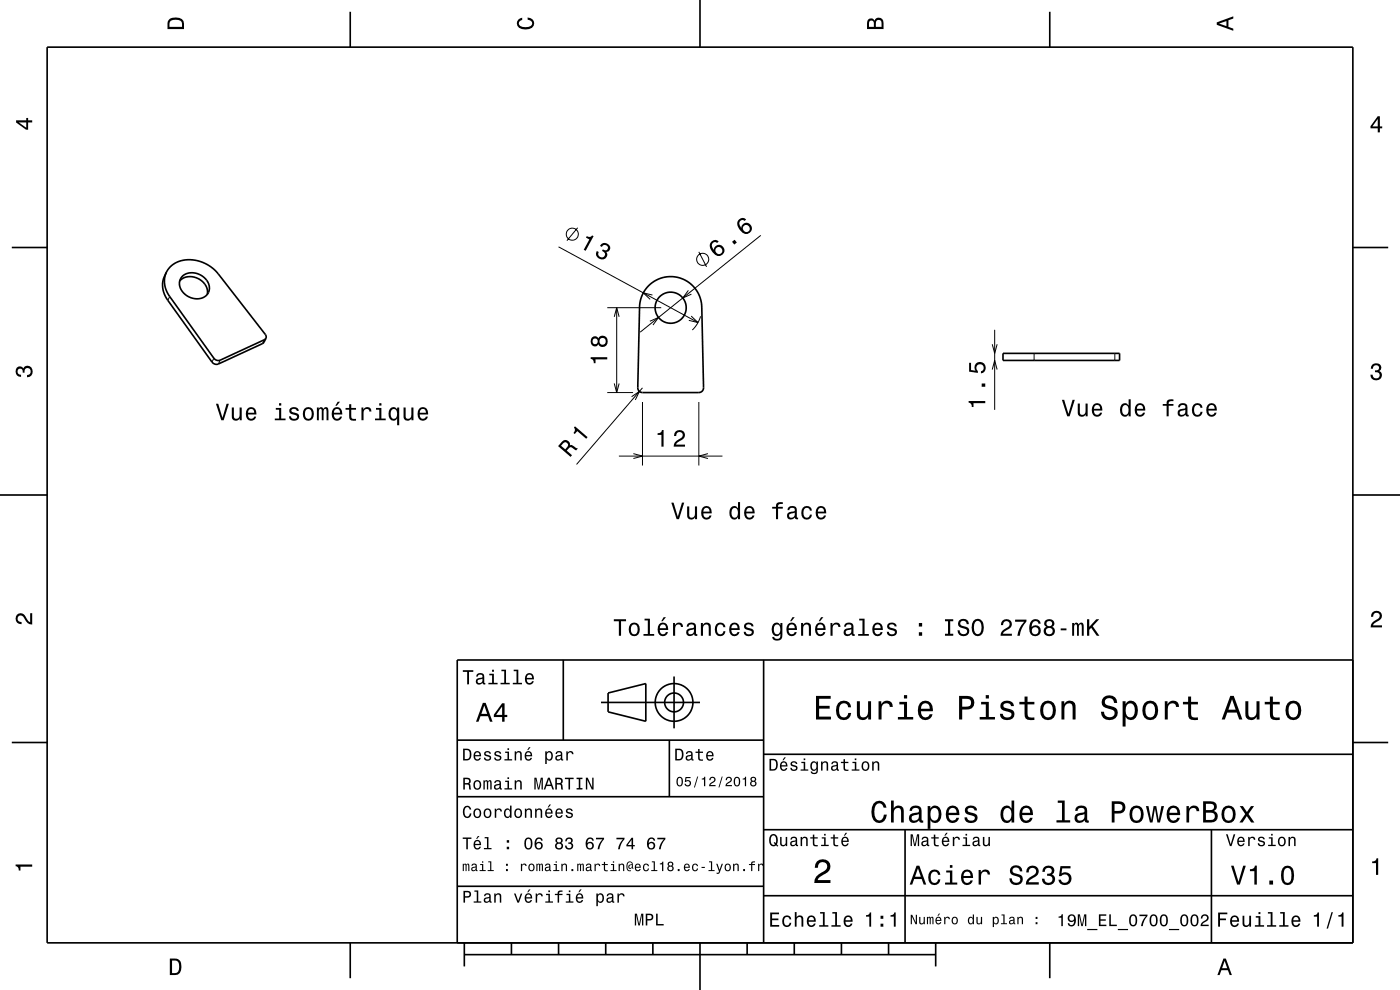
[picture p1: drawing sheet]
<svg xmlns="http://www.w3.org/2000/svg" width="297mm" height="210mm" viewBox="0 0 297 210" stroke-linecap="round" stroke-linejoin="round" font-family="sans-serif">
<g fill="none" stroke="#000" stroke-width=".21">
<path d="M118.5 52.4l29.6 16M122.6 48.3l-2.3 2.7M148.2 53.4l1.7 3.2M161.4 49.9l-25.6 20.6M36 62.9l-.4 .8M45.4 76l-.4 .8M46.7 76.4l-.4 .8M56.1 72.1l-.4 .8M128.8 65.3h11.5M130.3 67.2l.5-1.9 .5 1.9M130.8 65.3v18M137.9 68.1l1.8-.8-1.2 1.7"/>
<path d="M138.4 62.6l-1.9-.5 1.4 1.4M146 61.6l-1.1 1.6 1.8-.8M146.6 67l1.5 1.4-2-.4M148.6 67.1l-.6 1.5-1.1 1.4M210.5 78.4l.5-1.9 .5 1.9M210.5 73l.5 2 .5-2M211 70v16.9M219.4 75v1.5M236.5 75v1.5M128.8 83.3h5.5M130.3 81.3l.5 2 .5-2M131.3 96.7h22"/>
<path d="M134 84.2l1.6-1.2-.8 1.8M134.4 96.2l1.9 .5-1.9 .6M136.3 85.3v13.4M136.3 82.3l-14 16.2M148.3 85.3v13.4M150.2 96.2l-1.9 .5 1.9 .6"/>
<circle cx="121.4" cy="49.7" r="1.28"/>
<circle cx="149.1" cy="55" r="1.28"/>
</g>
<g fill="none" stroke="#000" stroke-width=".35">
<path d="M10 10h277v190h-277zM74.3 2.5v7.5M148.5 0v10M222.7 2.5v7.5M2.5 52.5h7.5M35.3 57.7l-.4 .9a5.1 5.1 0 0 0 .7 5.1l9.4 13.1 .6 .4h.6l9.5-4.3 .3-.3 .4-.8M35.3 57.7a5.9 5.9 0 0 1 7.7-2 8 8 0 0 1 3.3 2.4l10 12.9 .2 .4-.1 .4M35.3 57.7a5.1 5.1 0 0 0 .7 5.2l9.4 13.1 .5 .4h.8l9.4-4.3 .3-.3M38.1 59.6a3.5 3.5 0 0 1 3.9-.5 3.5 3.5 0 0 1 2 3.3M38.7 58.6a3.6 3.6 0 0 1 3.7-.3 3.6 3.6 0 0 1 2 3.2 2.82 2.82 0 0 1-4.2 1.5 2.84 2.84 0 0 1-1.5-4.4zM287 52.5h7.5M137.5 60.7a6.6 6.6 0 0 1 7.2-1.6 6.6 6.6 0 0 1 4.2 6l.4 17.2-.4 .7-.6 .3h-12l-.8-.4-.2-.6 .4-17.2a6.6 6.6 0 0 1 1.8-4.4z"/>
<path d="M212.8 75h24.7v1.5h-24.7zM0 105h10M287 105h10M119.5 140v17M162 140v60M287 140h-190v60M2.5 157.5h7.5M97 157h65M127.5 149h21M129 147l8-2v8l-8-2zM142 157v12M143 143.5v11"/>
<path d="M287 157.5h7.5M97 169h65M162 176h125M162 160h125M192 176v24M257 176v24M97 188h65M162 190h125M74.3 200v7.5M98.5 202.5h100M98.5 200v5M108.5 200v2.5"/>
<path d="M118.5 200v2.5M128.5 200v2.5M138.5 200v2.5M148.5 200v10M158.5 200v2.5M168.5 200v2.5M178.5 200v2.5M188.5 200v2.5M198.5 200v5M222.7 200v7.5"/>
<circle cx="142.3" cy="65.3" r="3.3"/>
<circle cx="143" cy="149" r="2"/>
<circle cx="143" cy="149" r="4"/>
</g>
<g fill="#000">
<path d="M36 4a2.18 2.18 0 0 0-.5 2.2h3.5v-1.2a1.43 1.43 0 0 0-1.7-1.3zM36.3 4.4a2.15 2.15 0 0 1 2.2 .3l.1 1h-2.6v-1z" fill-rule="evenodd"/>
<path d="M109.9 4.2l.9-.4v.4a.7 .7 0 0 0-.7 .5 .7 .7 0 0 0 .3 .8 1.7 1.7 0 0 0 2.5-.5 .9 .9 0 0 0-1-.8v-.5a1.24 1.24 0 0 1 1.4 1.1 1.24 1.24 0 0 1-1 1.4 2.22 2.22 0 0 1-2.5-.7l-.2-.5z" fill-rule="evenodd"/>
<path d="M184.2 4.2l-.3 .7v1.3h3.5v-1.3a.98 .98 0 0 0-.7-1.1 .98 .98 0 0 0-1.2 .6 .84 .84 0 0 0-1.3-.2zM184.5 4.5a.54 .54 0 0 1 .6-.1 .54 .54 0 0 1 .3 .6v.7h-1zM185.9 4.4a.62 .62 0 0 1 .8-.1 .62 .62 0 0 1 .3 .6v.8h-1.2z" fill-rule="evenodd"/>
<path d="M258.1 4.7v.6l3.5 1.2v-.4l-1-.4v-1.4l1-.4v-.4zM258.6 5l1.6-.5v1z" fill-rule="evenodd"/>
<path d="M3.4 25.5v.5l2.1 1.5h.5v-1.5h.8v-.5h-.8v-.5h-.4v.5zM4 26h1.6v1.1z" fill-rule="evenodd"/>
<path d="M292.3 24.7l-1.6 2.1v.4h1.6v.9h.4v-.9h.5v-.4h-.5v-2.1zM292.3 25.2v1.6h-1.1z" fill-rule="evenodd"/>
<path d="M124.5 50.1l-.2 .3 .7 .4-1.2 2.2 .4 .2 1.7-3.1-.3-.2a.77 .77 0 0 1-1.1 .2zM127.6 51.8l-.3 .4 .4 .2a.62 .62 0 0 1 .6-.5 .62 .62 0 0 1 .6 .6 .62 .62 0 0 1-.6 .6l-.4-.2-.2 .3a.72 .72 0 0 1 .6 .9 .72 .72 0 0 1-.8 .6 .72 .72 0 0 1-.6-.9l.1-.3-.4-.3a1.18 1.18 0 0 0 .8 1.8 1.18 1.18 0 0 0 1.4-1.3l-.2-.3a.9 .9 0 0 0 .9-.8 .9 .9 0 0 0-.7-.9l-.8-.1z" fill-rule="evenodd"/>
<path d="M151 51.2a1.58 1.58 0 0 0 .2 2.3 1.26 1.26 0 0 0 1.8 .7 1.26 1.26 0 0 0 .4-1.8 1.11 1.11 0 0 0-1.2-.4 1.11 1.11 0 0 0-.8 1 1.03 1.03 0 0 1-.1-1.5 .58 .58 0 0 1 .8 0l.4-.3a.99 .99 0 0 0-1.5 0zM151.7 53.2a.75 .75 0 0 1 1.5 0 .75 .75 0 0 1-1.5 0zM155.3 51.3l.5 .6 .5-.5-.5-.5zM156.8 46.5a1.58 1.58 0 0 0 .2 2.4 1.26 1.26 0 0 0 1.8 .6 1.26 1.26 0 0 0 .5-1.8 1.11 1.11 0 0 0-1.3-.4 1.11 1.11 0 0 0-.8 1 1.03 1.03 0 0 1-.1-1.5 .58 .58 0 0 1 .8 .1l.4-.3a.99 .99 0 0 0-1.5-.1zM157.6 48.5a.75 .75 0 0 1 1.5 0 .75 .75 0 0 1-1.5 0z" fill-rule="evenodd"/>
<path d="M125.3 75.8v.3a.77 .77 0 0 1 .7 .9h.3v-.8h2.5v-.4zM125.6 71.6a1.05 1.05 0 0 0-.2 1.4 1.05 1.05 0 0 0 1.3 .4l.2-.4a1.11 1.11 0 0 0 1.6 .5 1.11 1.11 0 0 0 .3-1.6 1.03 1.03 0 0 0-.9-.7 1.03 1.03 0 0 0-1 .6l-.1-.2a.84 .84 0 0 0-1.2 0zM127.1 72.4a.75 .75 0 0 1 1.5 0 .75 .75 0 0 1-1.5 0zM125.7 72.4a.6 .6 0 0 1 1.2 0 .6 .6 0 0 1-1.2 0z" fill-rule="evenodd"/>
<path d="M291.1 77.4a1.08 1.08 0 0 1 1.4-.2 1.08 1.08 0 0 1 .4 1.2l-.3 .3a1.06 1.06 0 0 1 .5 1.3 1.06 1.06 0 0 1-1.2 .7 1.1 1.1 0 0 1-1.2-1.2h.5a.71 .71 0 0 0 1 .8 .71 .71 0 0 0 .1-1.3h-.6v-.4a.61 .61 0 0 0 .8-.3 .61 .61 0 0 0-.2-.8 .61 .61 0 0 0-.9 .2l-.1 .5h-.5z" fill-rule="evenodd"/>
<path d="M3.6 78a.86 .86 0 0 1 1.4 .2 1.06 1.06 0 0 1 1.2-.6 1.06 1.06 0 0 1 .7 1.2 1.1 1.1 0 0 1-1.2 1.2v-.4a.71 .71 0 0 0 .8-1 .71 .71 0 0 0-1.3-.1v.6h-.4a.61 .61 0 0 0-.3-.8 .61 .61 0 0 0-.8 .2 .61 .61 0 0 0 .2 .8l.6 .2v.4a1.15 1.15 0 0 1-1.2-.6 1.15 1.15 0 0 1 .3-1.3z" fill-rule="evenodd"/>
<path d="M45.8 85.6l1.1 3.6h.5l1.2-3.6h-.5l-.9 3-.9-3zM49.2 86.4v1.8a.89 .89 0 0 0 .6 1 .89 .89 0 0 0 1.1-.5v.5h.4v-2.8h-.5v1.6a.65 .65 0 0 1-.4 .8 .65 .65 0 0 1-.8-.3v-2.1zM52.5 86.7a1.54 1.54 0 0 0 .8 2.5 1.07 1.07 0 0 0 1-.8h-.4l-.2 .3-.4 .2a.76 .76 0 0 1-.7-1h1.8a1.16 1.16 0 0 0-.5-1.3 1.16 1.16 0 0 0-1.4 .1zM52.8 86.9a.66 .66 0 0 1 .8-.1 .66 .66 0 0 1 .3 .8h-1.3zM58.5 86.5v.4h.7v1.9h-.9v.4h2.3v-.4h-.9v-2.3zM59.2 85.5v.5h.5v-.5zM61.6 86.6a.75 .75 0 0 0-.2 .8 .75 .75 0 0 0 .7 .5l.9 .4a.63 .63 0 0 1-.6 .6 .63 .63 0 0 1-.7-.6h-.4a1.07 1.07 0 0 0 1.2 .9 1.07 1.07 0 0 0 .9-1.2l-.4-.3-1.1-.3a.54 .54 0 0 1 .4-.7 .54 .54 0 0 1 .7 .5h.4a1.03 1.03 0 0 0-.7-.9 1.03 1.03 0 0 0-1.1 .3zM64.6 86.7a1.53 1.53 0 0 0 .8 2.5 1.48 1.48 0 0 0 1.2-1.4 1.48 1.48 0 0 0-1.2-1.5l-.5 .1zM64.9 87a.67 .67 0 0 1 .7-.2 .67 .67 0 0 1 .5 .5 1.11 1.11 0 0 1-.7 1.6 1.17 1.17 0 0 1-.5-1.9zM67.2 86.4v2.8h.4v-1.9a.49 .49 0 0 1 .4-.6l.2 .3 .1 2.2h.3l.1-2.1 .3-.4 .2 .2 .1 .4v1.9h.4v-1.9a.69 .69 0 0 0-.6-1l-.5 .4-.2-.2-.3-.2-.5 .4v-.3zM71.6 85.2l-.5 .9h.3l.7-.9zM70.7 86.7a1.54 1.54 0 0 0 .8 2.5 1.07 1.07 0 0 0 1.1-.8h-.5l-.2 .3-.4 .2a.76 .76 0 0 1-.7-1h1.8a1.17 1.17 0 0 0-.5-1.3 1.17 1.17 0 0 0-1.4 .1zM71 86.9a.66 .66 0 0 1 .8-.1 .66 .66 0 0 1 .3 .8h-1.3zM74.1 85.7v.8h-.8v.4h.8v1.8a1.05 1.05 0 0 0 1.4 .5v-.4a.68 .68 0 0 1-1-.3v-1.6h1v-.4h-1v-.8zM76.7 86.4v2.8h.4v-1.6a.66 .66 0 0 1 .4-.8 .66 .66 0 0 1 .8 .3v.2h.5a.89 .89 0 0 0-.7-.9 .89 .89 0 0 0-1 .5v-.5zM79.8 86.5v.4h.7v1.9h-.9v.4h2.2v-.4h-.9v-2.3zM80.5 85.5v.5h.4v-.5zM82.7 86.7a1.57 1.57 0 0 0 .8 2.5l.4-.1 .4-.4v1.5h.4v-3.8h-.4v.5l-.2-.3a.87 .87 0 0 0-1.4 .1zM83.1 87a.62 .62 0 0 1 .6-.2 .62 .62 0 0 1 .5 .5 1.12 1.12 0 0 1-.7 1.6 1.19 1.19 0 0 1-.4-1.9zM85.6 86.4v1.8a.89 .89 0 0 0 .6 1 .89 .89 0 0 0 1.1-.5v.5h.4v-2.8h-.4v1.6a.64 .64 0 0 1-.4 .8 .64 .64 0 0 1-.8-.3l-.1-2.1zM88.9 86.7a1.54 1.54 0 0 0 .8 2.5 1.06 1.06 0 0 0 1.1-.8h-.5l-.2 .3-.4 .2a.76 .76 0 0 1-.7-1h1.8a1.16 1.16 0 0 0-.5-1.3 1.16 1.16 0 0 0-1.4 .1zM89.2 86.9a.66 .66 0 0 1 .8-.1 .66 .66 0 0 1 .4 .8h-1.4z" fill-rule="evenodd"/>
<path d="M119.2 93.7l-.8 .9 2.6 2.3 .4-.3-1.2-1a1.07 1.07 0 0 1 1-.7l1 .6 .4-.4-1.3-.7-.4 .1a.97 .97 0 0 0-.6-1.1 .97 .97 0 0 0-1.1 .3zM119.4 94.1a.6 .6 0 0 1 .9-.1 .6 .6 0 0 1 0 .9l-.4 .4-.9-.7z" fill-rule="evenodd"/>
<path d="M122 90.4l2.7 2.3-.3 .4-1.9-1.6-.6 .6-.2-.3a.77 .77 0 0 0 .1-1.1z" fill-rule="evenodd"/>
<path d="M139.5 91.9v.4h.8v2.4h.5v-3.5h-.4a.77 .77 0 0 1-.9 .7zM143.3 91.5l-.3 1h.5a.7 .7 0 0 1 .5-.9 .7 .7 0 0 1 .8 .6 .7 .7 0 0 1-.5 .8 1.8 1.8 0 0 0-1.4 1.7h2.4v-.4h-1.9a2.2 2.2 0 0 1 1.5-1.1 1.13 1.13 0 0 0 .1-1.7 1.13 1.13 0 0 0-1.7 0z" fill-rule="evenodd"/>
<path d="M205.5 85.1v.3a.77 .77 0 0 1 .7 .9h.3v-.8h2.5v-.4zM208.3 81.3v.7h.7v-.7zM205.6 77v1.8l1.8 .3v-.4a.8 .8 0 0 1-.2-1.2 .8 .8 0 0 1 1.3 0 .8 .8 0 0 1-.4 1.2v.5a1.21 1.21 0 0 0 1-1.5 1.21 1.21 0 0 0-1.6-.8 1.21 1.21 0 0 0-.6 1.7l-.9-.1v-1.5z" fill-rule="evenodd"/>
<path d="M225.3 84.8l1.1 3.5h.5l1.1-3.5h-.5l-.8 3-.9-3zM228.6 85.6v1.8a.89 .89 0 0 0 .7 1 .89 .89 0 0 0 1-.5v.4h.4v-2.7h-.4v1.6a.65 .65 0 0 1-.4 .7 .65 .65 0 0 1-.8-.3v-2zM231.9 85.9a1.54 1.54 0 0 0 .8 2.5 1.06 1.06 0 0 0 1.1-.9h-.4l-.3 .4-.3 .1a.75 .75 0 0 1-.7-.9h1.7a1.16 1.16 0 0 0-.4-1.4 1.16 1.16 0 0 0-1.5 .2zM232.3 86.1a.66 .66 0 0 1 .8-.1 .66 .66 0 0 1 .3 .7h-1.3zM237.9 85.9a1.57 1.57 0 0 0 .7 2.5l.5-.1 .3-.4v.4h.5v-3.6h-.5v1.3a.89 .89 0 0 0-1.5-.1zM238.2 86.2a.62 .62 0 0 1 .7-.3 .62 .62 0 0 1 .5 .6 1.11 1.11 0 0 1-.7 1.5 1.19 1.19 0 0 1-.5-1.8zM241 85.9a1.54 1.54 0 0 0 .8 2.5 1.05 1.05 0 0 0 1.1-.9h-.4l-.2 .4-.4 .1a.75 .75 0 0 1-.7-.9h1.8a1.16 1.16 0 0 0-.5-1.4 1.16 1.16 0 0 0-1.5 .2zM241.4 86.1a.66 .66 0 0 1 .8-.1 .66 .66 0 0 1 .3 .7h-1.3zM246.7 85.7v.4h.8v2.2h.4v-2.2h1v-.4h-1l.1-.4 .3-.2h.6v-.4a1.04 1.04 0 0 0-1.4 .7v.3zM250.2 85.7l-.3 .7h.4a.55 .55 0 0 1 .7-.5 .55 .55 0 0 1 .4 .7l-.2 .1a1 1 0 0 0-1.1 .2 1 1 0 0 0-.2 1 .94 .94 0 0 0 1.6 .1l.1 .3h.6v-.3l-.3-.1v-1.6a1.02 1.02 0 0 0-.7-.8 1.02 1.02 0 0 0-1 .2zM250.4 87.3l1.1-.4a.77 .77 0 0 1-.2 .9 .77 .77 0 0 1-.9 .1l-.1-.3zM253.2 85.9a1.52 1.52 0 0 0 .8 2.5 1.05 1.05 0 0 0 1.1-1.1h-.4a.67 .67 0 0 1-.6 .7 .67 .67 0 0 1-.7-.6 1.12 1.12 0 0 1 .6-1.5 .6 .6 0 0 1 .7 .6h.4a1.09 1.09 0 0 0-.8-1 1.09 1.09 0 0 0-1.1 .4zM256.2 85.9a1.54 1.54 0 0 0 .8 2.5 1.05 1.05 0 0 0 1.1-.9h-.4l-.3 .4-.3 .1a.75 .75 0 0 1-.7-.9h1.7a1.16 1.16 0 0 0-.4-1.4 1.16 1.16 0 0 0-1.5 .2zM256.6 86.1a.66 .66 0 0 1 .8-.1 .66 .66 0 0 1 .3 .7h-1.3z" fill-rule="evenodd"/>
<path d="M142.4 106.6l1.1 3.5h.5l1.2-3.5h-.5l-.9 3-.9-3zM145.8 107.4v1.8a.89 .89 0 0 0 .6 1 .89 .89 0 0 0 1.1-.5v.4h.4v-2.7h-.5v1.6a.65 .65 0 0 1-.4 .8 .65 .65 0 0 1-.8-.3v-2.1zM149.1 107.7a1.54 1.54 0 0 0 .7 2.5 1.06 1.06 0 0 0 1.1-.8h-.4l-.2 .3-.4 .1a.76 .76 0 0 1-.7-.9h1.8a1.16 1.16 0 0 0-.5-1.4 1.16 1.16 0 0 0-1.4 .2zM149.4 107.9a.66 .66 0 0 1 .8-.1 .66 .66 0 0 1 .3 .7h-1.3zM155 107.7a1.57 1.57 0 0 0 .8 2.5l.4-.1 .4-.4v.4h.4v-3.6h-.4v1.3a.89 .89 0 0 0-1.6-.1zM155.4 108a.62 .62 0 0 1 .7-.3 .62 .62 0 0 1 .4 .6 1.12 1.12 0 0 1-.6 1.5 1.19 1.19 0 0 1-.5-1.8zM158.2 107.7a1.54 1.54 0 0 0 .8 2.5 1.06 1.06 0 0 0 1-.8h-.4l-.2 .3-.4 .1a.76 .76 0 0 1-.7-.9h1.8a1.16 1.16 0 0 0-.5-1.4 1.16 1.16 0 0 0-1.4 .2zM158.5 107.9a.66 .66 0 0 1 .8-.1 .66 .66 0 0 1 .3 .7h-1.3zM163.8 107.5v.4h.8v2.2h.5v-2.2h1v-.4h-1a.5 .5 0 0 1 .6-.6h.4v-.4a1.04 1.04 0 0 0-1.5 .8v.2zM167.3 107.6l-.2 .6h.4a.55 .55 0 0 1 .6-.5 .55 .55 0 0 1 .4 .8h-.2a1 1 0 0 0-1 .2 1 1 0 0 0-.3 1 .93 .93 0 0 0 1.6 .1l.1 .3h.6v-.3l-.2-.1-.1-1.6a1.02 1.02 0 0 0-1.7-.5zM167.5 109.1l1.1-.3a.77 .77 0 0 1-.2 .8 .77 .77 0 0 1-.9 .1zM170.3 107.7a1.53 1.53 0 0 0 .8 2.5 1.07 1.07 0 0 0 1.1-1h-.4a.67 .67 0 0 1-.6 .6 .67 .67 0 0 1-.7-.6 1.11 1.11 0 0 1 .7-1.5 .6 .6 0 0 1 .6 .6h.4a1.09 1.09 0 0 0-.7-.9 1.09 1.09 0 0 0-1.2 .3zM173.3 107.7a1.54 1.54 0 0 0 .8 2.5 1.06 1.06 0 0 0 1.1-.8h-.4l-.2 .3-.4 .1a.76 .76 0 0 1-.7-.9h1.8a1.16 1.16 0 0 0-.5-1.4 1.16 1.16 0 0 0-1.5 .2zM173.7 107.9a.66 .66 0 0 1 .8-.1 .66 .66 0 0 1 .3 .7h-1.3z" fill-rule="evenodd"/>
<path d="M3.6 130.4a1.22 1.22 0 0 1 2 .7l.4 .6 .4 .3v-1.9h.4v2.4a1.8 1.8 0 0 1-1.7-1.4 .71 .71 0 0 0-.9-.5 .71 .71 0 0 0-.5 .8 .71 .71 0 0 0 .9 .5v.5a1.18 1.18 0 0 1-1.2-.7 1.18 1.18 0 0 1 .2-1.3z" fill-rule="evenodd"/>
<path d="M130.2 131.4v.4h1.1v3.1h.4v-3.1h1.1v-.4zM133.7 132.4a1.53 1.53 0 0 0 .9 2.6 1.48 1.48 0 0 0 1.1-1.5 1.48 1.48 0 0 0-1.1-1.4l-.5 .1zM134 132.7a.67 .67 0 0 1 .7-.2 .67 .67 0 0 1 .5 .5 1.11 1.11 0 0 1-.6 1.6 1.17 1.17 0 0 1-.6-1.9zM136.7 131.2v.4h.7v2.9h-.9v.4h2.3v-.4h-.9v-3.3zM140.8 130.9l-.5 .9h.3l.7-.9zM139.8 132.4a1.55 1.55 0 0 0 .8 2.6 1.07 1.07 0 0 0 1.1-.9h-.4l-.3 .3-.3 .2a.76 .76 0 0 1-.7-1h1.7a1.17 1.17 0 0 0-.4-1.3 1.17 1.17 0 0 0-1.5 .1zM140.2 132.7a.66 .66 0 0 1 .8-.2 .66 .66 0 0 1 .3 .8h-1.3zM142.8 132.2v2.7h.4v-1.6a.66 .66 0 0 1 .4-.8 .66 .66 0 0 1 .8 .3l.1 .2h.4a.89 .89 0 0 0-.7-.9 .89 .89 0 0 0-1 .5v-.4zM145.9 132.3l-.2 .6h.4a.55 .55 0 0 1 .7-.5 .55 .55 0 0 1 .3 .8h-.2a1 1 0 0 0-1 .2 1 1 0 0 0-.3 1.1 .93 .93 0 0 0 1.7 0l.1 .3 .5 .1v-.4h-.2v-1.6a1.02 1.02 0 0 0-.7-.8 1.02 1.02 0 0 0-1.1 .2zM146.1 133.8l1.1-.3a.77 .77 0 0 1-.2 .9 .77 .77 0 0 1-.9 0l-.1-.3zM148.7 132.2v2.7h.4v-1.6a.63 .63 0 0 1 .6-.9 .63 .63 0 0 1 .7 .8v1.7h.4v-1.8a.89 .89 0 0 0-.6-1 .89 .89 0 0 0-1.1 .5v-.4zM152 132.4a1.53 1.53 0 0 0 .8 2.6 1.07 1.07 0 0 0 1.1-1.1h-.4a.67 .67 0 0 1-.7 .7 .67 .67 0 0 1-.7-.6 1.11 1.11 0 0 1 .7-1.6 .59 .59 0 0 1 .7 .6h.4a1.09 1.09 0 0 0-.8-.9 1.09 1.09 0 0 0-1.1 .3zM155 132.4a1.55 1.55 0 0 0 .8 2.6 1.07 1.07 0 0 0 1.1-.9h-.5l-.2 .3-.4 .2a.76 .76 0 0 1-.6-1h1.7a1.17 1.17 0 0 0-.5-1.3 1.17 1.17 0 0 0-1.4 .1zM155.3 132.7a.66 .66 0 0 1 .8-.2 .66 .66 0 0 1 .4 .8h-1.3zM158.1 132.3a.75 .75 0 0 0-.2 .8 .75 .75 0 0 0 .7 .5l.9 .4a.63 .63 0 0 1-.6 .6 .63 .63 0 0 1-.7-.6h-.4a1.07 1.07 0 0 0 1.2 .9 1.07 1.07 0 0 0 .9-1.2l-.4-.3-1.1-.3a.54 .54 0 0 1 .4-.7 .54 .54 0 0 1 .6 .5h.5a1.03 1.03 0 0 0-.7-.9 1.03 1.03 0 0 0-1.1 .3zM164 132.4a1.58 1.58 0 0 0 .8 2.6l.4-.2 .4-.4a.73 .73 0 0 1-.4 1 .73 .73 0 0 1-1-.3h-.4a1.1 1.1 0 0 0 1.3 .8 1.1 1.1 0 0 0 .9-1.2v-2.5h-.4v.4l-.4-.4a.9 .9 0 0 0-1.2 .2zM164.3 132.7a.63 .63 0 0 1 .7-.2 .63 .63 0 0 1 .5 .6 1.11 1.11 0 0 1-.7 1.5 1.19 1.19 0 0 1-.5-1.9zM168.1 130.9l-.5 .9h.3l.7-.9zM167.1 132.4a1.54 1.54 0 0 0 .8 2.6 1.06 1.06 0 0 0 1.1-.9h-.4l-.2 .3-.4 .2a.76 .76 0 0 1-.7-1h1.8a1.16 1.16 0 0 0-.5-1.3 1.16 1.16 0 0 0-1.5 .1zM167.5 132.7a.66 .66 0 0 1 .8-.2 .66 .66 0 0 1 .3 .8h-1.3zM169.9 132.2v2.7h.5v-1.6a.63 .63 0 0 1 .5-.9 .63 .63 0 0 1 .7 .8v1.7h.4v-1.8a.89 .89 0 0 0-.6-1 .89 .89 0 0 0-1 .5v-.4zM174.2 130.9l-.5 .9h.3l.7-.9zM173.2 132.4a1.54 1.54 0 0 0 .8 2.6 1.07 1.07 0 0 0 1.1-.9h-.4l-.3 .3-.3 .2a.76 .76 0 0 1-.7-1h1.7a1.17 1.17 0 0 0-.4-1.3 1.17 1.17 0 0 0-1.5 .1zM173.6 132.7a.66 .66 0 0 1 .8-.2 .66 .66 0 0 1 .3 .8h-1.3zM176.2 132.2v2.7h.4v-1.6a.66 .66 0 0 1 .4-.8 .66 .66 0 0 1 .8 .3v.2h.5a.89 .89 0 0 0-.7-.9 .89 .89 0 0 0-1 .5v-.4zM179.3 132.3l-.2 .6h.4a.55 .55 0 0 1 .6-.5 .55 .55 0 0 1 .4 .8h-.2a1 1 0 0 0-1 .2 1 1 0 0 0-.3 1.1 .93 .93 0 0 0 1.7 0l.1 .3 .5 .1v-.4h-.2v-1.6a1.02 1.02 0 0 0-.7-.8 1.02 1.02 0 0 0-1.1 .2zM179.5 133.8l1.1-.3a.77 .77 0 0 1-.2 .9 .77 .77 0 0 1-.9 0zM182.3 131.2v.4h.7v2.9h-.9v.4h2.2v-.4h-.9v-3.3zM185.4 132.4a1.55 1.55 0 0 0 .8 2.6 1.07 1.07 0 0 0 1-.9h-.4l-.2 .3-.4 .2a.76 .76 0 0 1-.7-1h1.8a1.17 1.17 0 0 0-.5-1.3 1.17 1.17 0 0 0-1.4 .1zM185.7 132.7a.66 .66 0 0 1 .8-.2 .66 .66 0 0 1 .3 .8h-1.3zM188.4 132.3a.75 .75 0 0 0-.2 .8 .75 .75 0 0 0 .7 .5l.9 .4a.63 .63 0 0 1-.6 .6 .63 .63 0 0 1-.6-.6h-.5a1.07 1.07 0 0 0 1.2 .9 1.07 1.07 0 0 0 .9-1.2l-.4-.3-1.1-.3a.54 .54 0 0 1 .5-.7 .54 .54 0 0 1 .6 .5h.4a1.03 1.03 0 0 0-.7-.9 1.03 1.03 0 0 0-1.1 .3zM194.9 134.1v.8h.7v-.8zM194.9 132.2v.7h.7v-.7zM200.5 131.4v.4h.6v2.6h-.6v.5h1.7v-.5h-.6v-2.6h.6v-.4zM203.5 131.6a.97 .97 0 0 0-.2 1 .97 .97 0 0 0 .9 .6 .77 .77 0 0 1 .9 1 .84 .84 0 0 1-.9 .3 .84 .84 0 0 1-.6-.8h-.5a1.21 1.21 0 0 0 1.5 1.3 1.21 1.21 0 0 0 .8-1.8l-.9-.3a.71 .71 0 0 1-.8-.7 .7 .7 0 0 1 .8-.5 .7 .7 0 0 1 .6 .7h.4a1.17 1.17 0 0 0-.7-1.1 1.17 1.17 0 0 0-1.3 .3zM206.5 131.7a2.52 2.52 0 0 0 .4 3.1 1.21 1.21 0 0 0 1.7-.9 1.93 1.93 0 0 0-.9-2.6l-.8 .1zM207.1 131.8l.3-.1a1.7 1.7 0 0 1 .3 2.7l-.3 .1a1.13 1.13 0 0 1-.8-1.4l.1-.6zM212.7 131.7l-.4 .9h.5a.71 .71 0 0 1 .5-.8 .71 .71 0 0 1 .9 .5 .71 .71 0 0 1-.5 .8 1.79 1.79 0 0 0-1.4 1.8h2.4v-.5h-1.9a2.23 2.23 0 0 1 1.4-1.1 1.13 1.13 0 0 0 .1-1.7 1.13 1.13 0 0 0-1.6 .1zM215.3 131.4v.5h2a5.1 5.1 0 0 0-1.5 3h.5a5.2 5.2 0 0 1 1.4-3v-.5zM218.9 131.6a2.39 2.39 0 0 0 .2 3.3 1.16 1.16 0 0 0 1.5-.4 1.16 1.16 0 0 0-.2-1.5 1.16 1.16 0 0 0-1.6 0 1.02 1.02 0 0 1 .9-1.3 .58 .58 0 0 1 .6 .6h.5a1.11 1.11 0 0 0-.8-.9 1.11 1.11 0 0 0-1.1 .2zM218.8 133.8a.75 .75 0 0 1 1.5 0 .75 .75 0 0 1-1.5 0zM221.8 131.6a.83 .83 0 0 0 .2 1.4 1.11 1.11 0 0 0-.5 1.5 1.11 1.11 0 0 0 1.6 .4 1.03 1.03 0 0 0 .7-.9 1.03 1.03 0 0 0-.6-1 .89 .89 0 0 0 .4-1.1 .89 .89 0 0 0-1-.6zM221.9 133.9a.71 .71 0 0 1 1.4 0 .71 .71 0 0 1-1.4 0zM222 132.3a.6 .6 0 0 1 1.2 0 .6 .6 0 0 1-1.2 0zM225 133.3v.4h1.2v-.4zM227.4 132.2v2.7h.5v-1.9l.2-.5h.2l.2 .2v2.2h.4v-2.1l.3-.4 .2 .2 .1 .4v1.9h.4v-1.9a.69 .69 0 0 0-.5-.9l-.6 .3-.2-.2-.3-.1-.5 .3v-.2zM230.6 131.4v3.5h.5v-1.3l.4-.4 1.2 1.7h.5l-1.4-2.1 1.4-1.4h-.6l-1.5 1.6v-1.6z" fill-rule="evenodd"/>
<path d="M291.2 129.9a1.18 1.18 0 0 1 1.9 .3 1.18 1.18 0 0 1-1 1.7l-.5 .3-.3 .5h1.9v.4h-2.4a1.8 1.8 0 0 1 1.4-1.8 .71 .71 0 0 0 .5-.8 .71 .71 0 0 0-.9-.5 .71 .71 0 0 0-.5 .8h-.4z" fill-rule="evenodd"/>
<path d="M98.2 158.8v2.5h.9a1.37 1.37 0 0 0 .7-2.2 1.56 1.56 0 0 0-1.6-.3zM98.6 159.1a.98 .98 0 0 1 1.1 .7 .98 .98 0 0 1-.6 1.2h-.5zM100.7 159.6a1.04 1.04 0 0 0-.2 1.2 1.04 1.04 0 0 0 1 .5l.5-.5h-.3l-.4 .3a.54 .54 0 0 1-.5-.7h1.3a.83 .83 0 0 0-.4-.9 .83 .83 0 0 0-1 .1zM100.9 159.7l.2-.1a.47 .47 0 0 1 .5 .1 .47 .47 0 0 1 .1 .5h-.9zM102.9 159.5l-.2 .1a.69 .69 0 0 0 .9 .9l.2 .1a.43 .43 0 0 1-.4 .5 .43 .43 0 0 1-.4-.4h-.3a.74 .74 0 0 0 .9 .7 .74 .74 0 0 0 .5-1l-1-.4a.38 .38 0 0 1 .3-.5 .38 .38 0 0 1 .4 .4h.3a.78 .78 0 0 0-1.2-.4zM105.1 159.5l-.2 .1a.69 .69 0 0 0 .9 .9l.2 .1a.43 .43 0 0 1-.4 .5 .43 .43 0 0 1-.5-.4h-.3a.74 .74 0 0 0 .9 .7 .74 .74 0 0 0 .5-1l-.9-.4a.38 .38 0 0 1 .3-.5 .38 .38 0 0 1 .4 .4h.3a.77 .77 0 0 0-1.2-.4zM107.2 159.4v.3h.5v1.3h-.7v.3h1.6v-.3h-.6v-1.6zM107.7 158.7v.4h.3v-.4zM109.2 159.4v1.9h.3v-1.1a.45 .45 0 0 1 .4-.6 .45 .45 0 0 1 .5 .5v1.2h.3v-1.3a.63 .63 0 0 0-.5-.7 .63 .63 0 0 0-.7 .4v-.3zM112.2 158.5l-.4 .6h.3l.5-.6zM111.5 159.6a1.04 1.04 0 0 0-.2 1.2 1.04 1.04 0 0 0 1.1 .5l.5-.5h-.3l-.5 .3a.54 .54 0 0 1-.5-.7h1.3a.83 .83 0 0 0-.4-.9 .83 .83 0 0 0-1 .1zM111.8 159.7l.1-.1a.48 .48 0 0 1 .5 .1 .48 .48 0 0 1 .2 .5h-1zM115.7 159.4v2.7h.3v-1.1a.66 .66 0 0 0 .7 .4 .66 .66 0 0 0 .5-.6 .91 .91 0 0 0 0-1.1 .91 .91 0 0 0-1-.3l-.2 .3v-.3zM116.1 159.8a.45 .45 0 0 1 .5-.2 .45 .45 0 0 1 .3 .4 .65 .65 0 0 1 .1 .8 .65 .65 0 0 1-.7 .2 .98 .98 0 0 1-.2-1.2zM118.1 159.5l-.2 .4h.3a.39 .39 0 0 1 .4-.3 .39 .39 0 0 1 .3 .5h-.1a.65 .65 0 0 0-1 .4 .65 .65 0 0 0 .6 .9l.6-.3 .1 .2h.4v-.2l-.2-.1v-1.1a.72 .72 0 0 0-.5-.6 .72 .72 0 0 0-.7 .2zM118.2 160.6l.8-.3a.55 .55 0 0 1-.2 .7 .55 .55 0 0 1-.6 0zM120.1 159.4v1.9h.4v-1.1a.47 .47 0 0 1 .2-.6 .47 .47 0 0 1 .6 .2v.2h.4a.64 .64 0 0 0-.5-.7 .64 .64 0 0 0-.8 .4v-.3z" fill-rule="evenodd"/>
<path d="M98.2 142.2v.3h.9v2.7h.4v-2.7h.9v-.3zM101.3 143l-.3 .5h.4a.47 .47 0 0 1 .5-.4 .47 .47 0 0 1 .4 .6l-.2 .1a.84 .84 0 0 0-1 .2 .84 .84 0 0 0 0 1.1 .9 .9 0 0 0 1.3-.2l.1 .2 .5 .1v-.3l-.3-.1v-1.3a.87 .87 0 0 0-1.4-.5zM101.4 144.3l.9-.3a.66 .66 0 0 1-.1 .7 .66 .66 0 0 1-.8 .1zM103.8 142.9v.3h.6v1.6h-.8v.4h2v-.4h-.8v-1.9zM104.4 142.1v.4h.4v-.4zM106.4 142.1v.3h.6v2.4h-.8v.4h1.9v-.4h-.7v-2.7zM109 142.1v.3h.6v2.4h-.8v.4h1.9v-.4h-.7v-2.7zM111.6 143.1a1.32 1.32 0 0 0 .7 2.1 .9 .9 0 0 0 .9-.7h-.3l-.2 .3-.4 .1a.65 .65 0 0 1-.6-.8h1.6a1 1 0 0 0-.4-1.2 1 1 0 0 0-1.3 .2zM111.9 143.3a.57 .57 0 0 1 .7-.1 .57 .57 0 0 1 .3 .6h-1.2z" fill-rule="evenodd"/>
<path d="M102.4 149.1l-1.4 4h.5l.4-1.2h1.6l.4 1.2h.6l-1.5-4zM102.7 149.7l.7 1.7h-1.3zM106.5 149.2l-1.7 2.4v.5h1.7v1h.5v-1h.6v-.5h-.6v-2.4zM106.5 149.9v1.7h-1.3z" fill-rule="evenodd"/>
<path d="M143.2 158.8v2.5h.9a1.37 1.37 0 0 0 .7-2.2 1.56 1.56 0 0 0-1.6-.3zM143.6 159.1a.98 .98 0 0 1 1.1 .7 .98 .98 0 0 1-.6 1.2h-.5zM145.7 159.5l-.2 .4h.3a.39 .39 0 0 1 .5-.3 .39 .39 0 0 1 .3 .5h-.2a.65 .65 0 0 0-.9 .4 .65 .65 0 0 0 .5 .9l.7-.3v.2h.4v-.2l-.1-.1-.1-1.1a.73 .73 0 0 0-.4-.6 .73 .73 0 0 0-.8 .2zM145.8 160.6l.8-.3a.55 .55 0 0 1-.1 .7 .55 .55 0 0 1-.7 0zM148.1 158.9v.5h-.5v.3h.5v1.3a.75 .75 0 0 0 1 .4v-.3a.48 .48 0 0 1-.7-.3v-1.1h.7v-.3h-.7v-.5zM150 159.6a1.04 1.04 0 0 0-.2 1.2 1.04 1.04 0 0 0 1.1 .5l.5-.5h-.4l-.4 .3a.54 .54 0 0 1-.5-.7h1.3a.83 .83 0 0 0-.4-.9 .83 .83 0 0 0-1 .1zM150.3 159.7l.1-.1a.48 .48 0 0 1 .5 .1 .48 .48 0 0 1 .2 .5h-1z" fill-rule="evenodd"/>
<path d="M173.1 147.6v5h3.2v-.6h-2.5v-1.7h2.2v-.6h-2.2v-1.5h2.4v-.6zM177.8 149.2a2.59 2.59 0 0 0 .5 3.4 1.58 1.58 0 0 0 2.3-1.4h-.6a.95 .95 0 0 1-.9 1 .95 .95 0 0 1-1-.9 1.59 1.59 0 0 1 .9-2.1 .85 .85 0 0 1 .9 .8h.7a1.56 1.56 0 0 0-1.1-1.3 1.56 1.56 0 0 0-1.7 .5zM181.8 148.8v2.5a1.27 1.27 0 0 0 .9 1.4 1.27 1.27 0 0 0 1.5-.7v.6h.6v-3.8h-.6v2.2a.92 .92 0 0 1-.6 1.1 .92 .92 0 0 1-1.2-.4v-2.9zM186.4 148.8v3.8h.6v-2.2a.95 .95 0 0 1 .5-1.1 .95 .95 0 0 1 1.2 .3l.1 .4h.6a1.28 1.28 0 0 0-1-1.4 1.28 1.28 0 0 0-1.4 .8v-.6zM190.8 148.9v.5h1v2.7h-1.3v.5h3.2v-.5h-1.3v-3.2zM191.8 147.4v.8h.6v-.8zM195.1 149.2a2.62 2.62 0 0 0 .5 3.4 1.57 1.57 0 0 0 2.2-1.1h-.6l-.3 .5-.5 .2a1.08 1.08 0 0 1-1-1.3h2.5a1.66 1.66 0 0 0-.7-2 1.66 1.66 0 0 0-2.1 .3zM195.6 149.5a.94 .94 0 0 1 1.2-.2 .94 .94 0 0 1 .5 1h-1.9zM203.5 147.6v5h.6v-2.1h.8a1.47 1.47 0 0 0 1.8-1.2 1.47 1.47 0 0 0-1.5-1.7zM204.1 148.2a1.6 1.6 0 0 1 1.8 .5 .86 .86 0 0 1 0 .9 .86 .86 0 0 1-.9 .3h-.9zM208.1 148.9v.5h1v2.7h-1.3v.5h3.3v-.5h-1.3v-3.2zM209.1 147.4v.8h.7v-.8zM212.6 148.9a1.08 1.08 0 0 0-.3 1.2 1.08 1.08 0 0 0 1 .7l1.1 .4a.57 .57 0 0 1 .2 .6 .57 .57 0 0 1-.5 .4 .96 .96 0 0 1-1.4-.8h-.6a1.6 1.6 0 0 0 1.3 1.4 1.6 1.6 0 0 0 1.7-.8 1.13 1.13 0 0 0-1-1.6l-1.1-.3-.2-.4a.87 .87 0 0 1 .9-.5 .87 .87 0 0 1 .8 .6h.6a1.41 1.41 0 0 0-2.1-1.1zM217.4 147.8v1.1h-1.1v.5h1.1v2.6l.2 .4 .4 .3h1.4v-.5a.97 .97 0 0 1-1.4-.5v-2.3h1.4v-.5h-1.4v-1.1zM221.1 149.2a2.56 2.56 0 0 0 .5 3.4 1.72 1.72 0 0 0 1.8-.2 1.72 1.72 0 0 0 .6-1.7 1.7 1.7 0 0 0-.9-1.9 1.7 1.7 0 0 0-2 .4zM221.6 149.6a.96 .96 0 0 1 1-.4 .96 .96 0 0 1 .7 .8 1.59 1.59 0 0 1-1 2.2 1.19 1.19 0 0 1-1-1.5zM225.2 148.8v3.8h.6v-2.2a.97 .97 0 0 1 .5-1.1 .97 .97 0 0 1 1.1 .2l.1 .7v2.4h.7v-2.5a1.27 1.27 0 0 0-.9-1.4 1.27 1.27 0 0 0-1.5 .6v-.5zM234.1 147.9a1.38 1.38 0 0 0-.3 1.5 1.38 1.38 0 0 0 1.3 .9 1.25 1.25 0 0 1 1.4 .9 1.15 1.15 0 0 1-1.3 .9 1.15 1.15 0 0 1-1-1.1h-.7a1.8 1.8 0 0 0 1.7 1.8 1.8 1.8 0 0 0 1.9-1.6 1.46 1.46 0 0 0-1.5-1.4l-.6-.2a.83 .83 0 0 1-.5-1.1 .83 .83 0 0 1 1.2-.3l.5 .5 .1 .4h.7a1.67 1.67 0 0 0-1-1.6 1.67 1.67 0 0 0-1.9 .4zM238.2 148.8v5.3h.6v-2.1a1.32 1.32 0 0 0 1.4 .7 1.32 1.32 0 0 0 1.1-1.1 2.43 2.43 0 0 0-.8-2.8 1.21 1.21 0 0 0-1.7 .5v-.5zM239.1 149.6a.9 .9 0 0 1 .9-.4 .9 .9 0 0 1 .7 .8 1.61 1.61 0 0 1-.9 2.2 1.18 1.18 0 0 1-1-1.5zM242.8 149.2a2.56 2.56 0 0 0 .5 3.4 1.72 1.72 0 0 0 1.8-.2 1.72 1.72 0 0 0 .6-1.7 1.7 1.7 0 0 0-.9-1.9 1.7 1.7 0 0 0-2 .4zM243.3 149.6a.96 .96 0 0 1 1-.4 .96 .96 0 0 1 .7 .8 1.59 1.59 0 0 1-1 2.2 1.19 1.19 0 0 1-1-1.5zM247.1 148.8v3.8h.6v-2.2a.95 .95 0 0 1 .5-1.1 .95 .95 0 0 1 1.2 .3l.1 .4h.6a1.28 1.28 0 0 0-1-1.4 1.28 1.28 0 0 0-1.4 .8v-.6zM252 147.8v1.1h-1v.5h1l.1 2.6 .2 .4 .4 .3h1.4v-.5a.97 .97 0 0 1-1.4-.5v-2.3h1.4v-.5h-1.4v-1.1zM261 147.6l-1.8 5h.6l.6-1.4h2l.5 1.4h.7l-1.9-5zM261.4 148.3l.7 2.2h-1.5zM264.2 148.8v2.5a1.27 1.27 0 0 0 .9 1.4 1.27 1.27 0 0 0 1.5-.7v.6h.6v-3.8h-.6v2.2a.92 .92 0 0 1-.6 1.1 .92 .92 0 0 1-1.1-.4l-.1-2.9zM269.4 147.8v1.1h-1.1v.5h1.1v2.6l.2 .4 .4 .3 .7 .1 .8-.1v-.5a.97 .97 0 0 1-1.4-.5l-.1-2.3h1.5v-.5h-1.5v-1.1zM273.1 149.2a2.56 2.56 0 0 0 .6 3.4 1.72 1.72 0 0 0 1.8-.2 1.72 1.72 0 0 0 .6-1.7 1.7 1.7 0 0 0-.9-1.9 1.7 1.7 0 0 0-2.1 .4zM273.6 149.6a.96 .96 0 0 1 1-.4 .96 .96 0 0 1 .7 .8 1.59 1.59 0 0 1-.9 2.2 1.19 1.19 0 0 1-1.1-1.5z" fill-rule="evenodd"/>
<path d="M98.3 165v2.5h.3v-1.1l.8 .1 .2 1h.4l-.2-1.1-.3-.1a.69 .69 0 0 0 .3-.9 .69 .69 0 0 0-.7-.4zM98.6 165.3h.4a.43 .43 0 0 1 .5 .4 .43 .43 0 0 1-.5 .4h-.4zM100.6 165.7a1.04 1.04 0 0 0-.1 1.3 1.04 1.04 0 0 0 1.1 .5 1.04 1.04 0 0 0 .5-1.3 1.04 1.04 0 0 0-1.2-.7zM100.9 165.9a.48 .48 0 0 1 .5-.1 .48 .48 0 0 1 .3 .4 .66 .66 0 0 1 0 .7 .66 .66 0 0 1-.7 .3 .98 .98 0 0 1-.1-1.3zM102.5 165.5v2h.3v-1.3l.2-.4h.2l.1 .2v1.5h.3v-1.5l.2-.3 .2 .4v1.4h.3v-1.4a.49 .49 0 0 0-.4-.6l-.4 .2-.3-.2-.4 .2v-.2zM105.1 165.6l-.2 .5h.2a.39 .39 0 0 1 .5-.4 .39 .39 0 0 1 .3 .6h-.1a.65 .65 0 0 0-1 .4 .65 .65 0 0 0 .6 .8l.6-.3 .1 .2 .4 .1v-.3h-.2v-1.1a.72 .72 0 0 0-.5-.6 .72 .72 0 0 0-.7 .1zM105.2 166.7l.8-.2a.55 .55 0 0 1-.2 .6 .55 .55 0 0 1-.6 .1zM107.2 165.6v.3h.5v1.3h-.7v.3h1.6v-.3h-.6v-1.6zM107.7 164.9v.3h.3v-.3zM109.2 165.5v2h.3v-1.1a.45 .45 0 0 1 .4-.7 .45 .45 0 0 1 .5 .6v1.2h.3v-1.3a.63 .63 0 0 0-.5-.7 .63 .63 0 0 0-.7 .3v-.3zM113.4 165v2.5h.2v-2.3l.5 2.3h.3l.5-2.3v2.3h.3v-2.5h-.5l-.4 2.2-.5-2.2zM116.3 165l-1 2.5h.4l.2-.8h1l.3 .8h.3l-.9-2.5zM116.4 165.3l.4 1.1h-.8zM117.8 165v2.5h.3v-1.1l.8 .1 .2 1h.4l-.2-1.1-.2-.1a.69 .69 0 0 0 .3-.9 .69 .69 0 0 0-.8-.4zM118.1 165.3h.4a.43 .43 0 0 1 .5 .4 .43 .43 0 0 1-.5 .4h-.4zM119.8 165v.3h.8v2.2h.3v-2.2h.8v-.3zM122.3 165v.3h.5v1.9h-.5v.3h1.3v-.3h-.5v-1.9h.5v-.3zM124.3 165v2.5h.3v-2.1l.9 2.1h.4v-2.5h-.3v2l-.9-2z" fill-rule="evenodd"/>
<path d="M98.4 171.2a1.45 1.45 0 0 0 .7 2.3 .94 .94 0 0 0 .9-1h-.3a.59 .59 0 0 1-.8 .7 1.31 1.31 0 0 1 .2-2l.3 .1 .2 .4h.4a.85 .85 0 0 0-.6-.8 .85 .85 0 0 0-1 .3zM100.6 171.7a1.04 1.04 0 0 0-.1 1.3 1.04 1.04 0 0 0 1.1 .5 1.04 1.04 0 0 0 .5-1.3 1.04 1.04 0 0 0-1.2-.7zM100.9 171.9a.48 .48 0 0 1 .5-.1 .48 .48 0 0 1 .3 .4 .66 .66 0 0 1 0 .7 .66 .66 0 0 1-.7 .3 .98 .98 0 0 1-.1-1.3zM102.8 171.7a1.04 1.04 0 0 0-.2 1.3 1.04 1.04 0 0 0 1.2 .5 1.04 1.04 0 0 0 .5-1.3 1.04 1.04 0 0 0-1.2-.7zM103 171.9a.48 .48 0 0 1 .5-.1 .48 .48 0 0 1 .4 .4 .66 .66 0 0 1 0 .7 .66 .66 0 0 1-.7 .3 .97 .97 0 0 1-.2-1.3zM105 171.5v2h.3v-1.1a.47 .47 0 0 1 .2-.6 .47 .47 0 0 1 .6 .2l.1 .1h.3a.64 .64 0 0 0-.5-.6 .64 .64 0 0 0-.7 .4v-.4zM107.1 171.7a1.06 1.06 0 0 0-.2 1.2 1.06 1.06 0 0 0 .9 .6l.4-.3v.3h.3v-2.6h-.3v.9a.63 .63 0 0 0-1.1-.1zM107.4 171.9a.44 .44 0 0 1 .4-.1 .44 .44 0 0 1 .4 .4 .65 .65 0 0 1 0 .7 .65 .65 0 0 1-.7 .3l-.2-.4zM109.3 171.7a1.04 1.04 0 0 0-.1 1.3 1.04 1.04 0 0 0 1.1 .5 1.04 1.04 0 0 0 .5-1.3 1.04 1.04 0 0 0-1.2-.7zM109.5 171.9a.48 .48 0 0 1 .6-.1 .48 .48 0 0 1 .3 .4 .66 .66 0 0 1 0 .7 .66 .66 0 0 1-.7 .3 .98 .98 0 0 1-.2-1.3zM111.4 171.5v2h.3v-1.1a.45 .45 0 0 1 .3-.7 .45 .45 0 0 1 .5 .6v1.2h.4v-1.3a.63 .63 0 0 0-.5-.7 .63 .63 0 0 0-.7 .3v-.3zM113.5 171.5v2h.3v-1.1a.45 .45 0 0 1 .3-.6 .45 .45 0 0 1 .6 .2v1.5h.3v-1.3a.63 .63 0 0 0-.4-.7 .63 .63 0 0 0-.8 .3v-.3zM116.5 170.7l-.3 .6h.2l.5-.6zM115.9 171.7a1.04 1.04 0 0 0-.2 1.2 1.04 1.04 0 0 0 1 .6l.5-.6h-.3l-.4 .4a.54 .54 0 0 1-.5-.7h1.2a.83 .83 0 0 0-.3-1 .83 .83 0 0 0-1 .1zM116.1 171.9l.2-.1a.47 .47 0 0 1 .4 .1 .47 .47 0 0 1 .2 .4h-.9zM118 171.7a1.04 1.04 0 0 0-.2 1.2 1.04 1.04 0 0 0 1.1 .6l.5-.6h-.3l-.5 .4a.53 .53 0 0 1-.5-.7h1.3a.83 .83 0 0 0-.3-1 .83 .83 0 0 0-1.1 .1zM118.3 171.9l.1-.1a.47 .47 0 0 1 .5 .1 .47 .47 0 0 1 .2 .4h-1zM120.2 171.6l-.1 .2a.69 .69 0 0 0 .8 .9l.3 .1a.43 .43 0 0 1-.4 .5 .43 .43 0 0 1-.5-.4h-.3a.74 .74 0 0 0 .9 .7 .74 .74 0 0 0 .5-1.1l-1-.3a.38 .38 0 0 1 .3-.5 .38 .38 0 0 1 .5 .3h.3a.77 .77 0 0 0-1.3-.4z" fill-rule="evenodd"/>
<path d="M143.7 165a1.16 1.16 0 0 0 .5 1.8 1.16 1.16 0 0 0 .5-1.8 .63 .63 0 0 0-1 0zM144 165.1l.2-.1a.98 .98 0 0 1 0 1.6l-.2-.1-.2-.3v-.7zM145.4 164.8l-.1 1.1h.2a.46 .46 0 0 1 .7-.2 .46 .46 0 0 1 0 .8 .46 .46 0 0 1-.7-.2h-.3a.69 .69 0 0 0 .9 .6 .69 .69 0 0 0 .4-1 .69 .69 0 0 0-1-.3l.1-.5h.9v-.3zM147.9 164.7l-.7 2.3h.2l.7-2.3zM148.9 165.1v.3h.4v1.4h.3v-2zM150.7 164.9l-.2 .6h.2a.4 .4 0 0 1 .3-.5 .4 .4 0 0 1 .5 .3 .4 .4 0 0 1-.3 .5l-.1 .1a.95 .95 0 0 0-.7 .9h1.4v-.3h-1.1l.5-.4a.67 .67 0 0 0 .5-1 .67 .67 0 0 0-1-.2zM153.1 164.7l-.7 2.3h.2l.7-2.3zM154.1 164.9l-.2 .6h.3a.4 .4 0 0 1 .3-.5 .4 .4 0 0 1 .5 .3 .4 .4 0 0 1-.3 .5l-.2 .1a.93 .93 0 0 0-.6 .9h1.4v-.3h-1.1l.5-.4a.67 .67 0 0 0 .5-1 .67 .67 0 0 0-1.1-.2zM155.8 165a1.15 1.15 0 0 0 .5 1.8 1.16 1.16 0 0 0 .5-1.8 .63 .63 0 0 0-1 0zM156.1 165.1l.2-.1a.98 .98 0 0 1 0 1.6l-.2-.1-.2-.3v-.7zM157.6 165.1v.3h.4v1.4h.3v-2zM159.4 164.9l-.2 .5 .2 .3a.62 .62 0 0 0-.1 .9 .62 .62 0 0 0 1 0 .62 .62 0 0 0-.1-.9 .57 .57 0 0 0 0-.9 .57 .57 0 0 0-.8 .1zM159.4 166.2a.41 .41 0 0 1 .8 0 .41 .41 0 0 1-.8 0zM159.5 165.3a.34 .34 0 0 1 .6 0 .34 .34 0 0 1-.6 0z" fill-rule="evenodd"/>
<path d="M163.2 161v2.5h.9a1.37 1.37 0 0 0 .7-2.2 1.58 1.58 0 0 0-1.6-.3zM163.6 161.3a.98 .98 0 0 1 1.1 .7 .98 .98 0 0 1-.6 1.2h-.5zM166.4 160.7l-.4 .6h.2l.5-.6zM165.7 161.7a1.04 1.04 0 0 0-.2 1.2 1.04 1.04 0 0 0 1 .6l.5-.6h-.3l-.4 .4a.54 .54 0 0 1-.5-.7h1.3a.83 .83 0 0 0-.4-1 .83 .83 0 0 0-1 .1zM165.9 161.9l.2-.1a.48 .48 0 0 1 .5 .1 .48 .48 0 0 1 .1 .4h-.9zM167.9 161.6l-.2 .2a.68 .68 0 0 0 .9 .9l.2 .1a.43 .43 0 0 1-.4 .5 .43 .43 0 0 1-.4-.4h-.3a.74 .74 0 0 0 .9 .7 .74 .74 0 0 0 .5-1.1l-1-.3a.38 .38 0 0 1 .3-.5 .38 .38 0 0 1 .4 .4l.3-.1a.78 .78 0 0 0-1.2-.4zM170 161.6v.3h.5v1.3h-.7v.3h1.7v-.3h-.7v-1.6zM170.5 160.9v.3h.3v-.3zM172.1 161.7a1.06 1.06 0 0 0-.2 1.2 1.06 1.06 0 0 0 .9 .6l.4-.3a.52 .52 0 0 1-.2 .7 .52 .52 0 0 1-.7-.3h-.3a.78 .78 0 0 0 .9 .6 .78 .78 0 0 0 .6-.8v-1.9h-.3v.4l-.2-.3a.64 .64 0 0 0-.9 .1zM172.4 161.9a.45 .45 0 0 1 .4-.1 .45 .45 0 0 1 .4 .4 .65 .65 0 0 1 0 .7 .65 .65 0 0 1-.7 .3l-.2-.4zM174.2 161.5v2h.3v-1.1a.45 .45 0 0 1 .3-.6 .45 .45 0 0 1 .5 .2l.1 1.5h.3v-1.3a.63 .63 0 0 0-.5-.7 .63 .63 0 0 0-.7 .3v-.3zM176.6 161.6l-.2 .5h.3a.39 .39 0 0 1 .4-.4 .39 .39 0 0 1 .3 .6h-.1a.65 .65 0 0 0-1 .4 .65 .65 0 0 0 .6 .8l.6-.3 .1 .2 .4 .1-.2-.4v-1a.73 .73 0 0 0-1.2-.5zM176.7 162.7l.8-.2a.55 .55 0 0 1-.2 .6 .55 .55 0 0 1-.6 .1zM178.9 161v.6h-.5v.3h.5l.1 1.3a.75 .75 0 0 0 1 .3v-.3a.48 .48 0 0 1-.7-.2v-1.1h.7v-.3h-.7v-.6zM180.8 161.6v.3h.5v1.3h-.6v.3h1.6v-.3h-.6v-1.6zM181.3 160.9v.3h.4v-.3zM183 161.7a1.04 1.04 0 0 0-.2 1.3 1.04 1.04 0 0 0 1.2 .5 1.04 1.04 0 0 0 .4-1.3 1.04 1.04 0 0 0-1.2-.7zM183.2 161.9a.48 .48 0 0 1 .5-.1 .48 .48 0 0 1 .4 .4 .66 .66 0 0 1 0 .7 .66 .66 0 0 1-.7 .3 .98 .98 0 0 1-.2-1.3zM185 161.5v2h.3v-1.1a.45 .45 0 0 1 .3-.6 .45 .45 0 0 1 .6 .2v1.5h.3v-1.3a.63 .63 0 0 0-.4-.7 .63 .63 0 0 0-.8 .3v-.3z" fill-rule="evenodd"/>
<path d="M163.4 177.2a1.45 1.45 0 0 0 .7 2.3l.5-.2 .3 .3 .2-.2-.3-.3a1.53 1.53 0 0 0-.5-2.2l-.6 .1zM163.8 177.3l.3-.1a1.21 1.21 0 0 1 .5 1.7l-.3-.3-.2 .2 .3 .3a.45 .45 0 0 1-.7-.1 1.62 1.62 0 0 1 .1-1.7zM165.5 177.5v1.3a.63 .63 0 0 0 .4 .7 .63 .63 0 0 0 .8-.3v.3h.3v-2h-.3v1.2a.46 .46 0 0 1-.3 .5 .46 .46 0 0 1-.6-.2v-1.5zM167.9 177.6l-.2 .5h.3a.39 .39 0 0 1 .5-.4 .39 .39 0 0 1 .2 .6h-.1a.65 .65 0 0 0-.9 .4 .65 .65 0 0 0 .5 .8l.6-.3 .1 .2 .4 .1v-.3h-.2v-1.1a.73 .73 0 0 0-1.2-.5zM168 178.7l.8-.2a.55 .55 0 0 1-.2 .6 .55 .55 0 0 1-.6 .1zM169.8 177.5v2h.4v-1.1a.45 .45 0 0 1 .2-.6 .45 .45 0 0 1 .6 .2v1.5h.3v-1.3a.63 .63 0 0 0-.4-.7 .63 .63 0 0 0-.8 .3v-.3zM172.4 177v.6h-.5v.3h.5l.1 1.3a.75 .75 0 0 0 1 .3v-.3a.49 .49 0 0 1-.7-.2v-1.1h.7v-.3h-.7v-.6zM174.3 177.6v.3h.5v1.3h-.6v.3h1.6v-.3h-.6v-1.6zM174.8 176.9v.3h.4v-.3zM176.8 177v.6h-.6v.3h.6v1.3a.74 .74 0 0 0 1 .3v-.3a.49 .49 0 0 1-.7-.2v-1.1h.7v-.3h-.7v-.6zM179.4 176.7l-.4 .6h.2l.5-.6zM178.7 177.7a1.04 1.04 0 0 0-.2 1.2 1.04 1.04 0 0 0 1 .6l.5-.6h-.3l-.4 .4a.54 .54 0 0 1-.5-.7h1.3a.83 .83 0 0 0-.4-1 .83 .83 0 0 0-1 .1zM178.9 177.9l.2-.1a.48 .48 0 0 1 .5 .1 .48 .48 0 0 1 .1 .4h-.9z" fill-rule="evenodd"/>
<path d="M185.3 170.5a3.6 3.6 0 0 0 0 3.5 1.6 1.6 0 0 0 1.9 .5 1.6 1.6 0 0 0 .9-1.7h-.6a1.06 1.06 0 0 1-1.4 1.1 2.68 2.68 0 0 1 0-3.4 .92 .92 0 0 1 1.4 .8h.6a1.53 1.53 0 0 0-1.1-1.4 1.53 1.53 0 0 0-1.7 .6zM189 169.8v4.7h.6v-2a.82 .82 0 0 1 .5-1 .82 .82 0 0 1 1 .4l.1 2.6h.5v-2.3a1.13 1.13 0 0 0-.7-1.3 1.13 1.13 0 0 0-1.4 .6v-1.7zM193.3 171.2l-.3 .3v.5h.5a.71 .71 0 0 1 .8-.7 .71 .71 0 0 1 .5 1l-.2 .1a1.46 1.46 0 0 0-1.8 1.2 .93 .93 0 0 0 1.1 1l.6-.2 .5-.4 .1 .4 .8 .1v-.5h-.4v-2.1a1.31 1.31 0 0 0-2.2-.7zM193.5 173.1l1.4-.4a.99 .99 0 0 1-.2 1.1 .99 .99 0 0 1-1.2 .1l-.1-.4zM196.8 171v4.8h.6v-1.9a1.19 1.19 0 0 0 1.3 .7 1.19 1.19 0 0 0 .9-1.1 1.94 1.94 0 0 0-1.2-2.6 1.06 1.06 0 0 0-1 .6v-.5zM197.6 171.7a.81 .81 0 0 1 .9-.3 .81 .81 0 0 1 .6 .7 1.45 1.45 0 0 1-.8 2 1.52 1.52 0 0 1-.7-2.4zM201 171.4a1.98 1.98 0 0 0 1.1 3.2 1.36 1.36 0 0 0 1.4-1.1h-.6l-.3 .4-.5 .2a.97 .97 0 0 1-.9-1.2h2.3a1.5 1.5 0 0 0-.6-1.8 1.5 1.5 0 0 0-1.9 .3zM201.5 171.6a.85 .85 0 0 1 1-.1 .85 .85 0 0 1 .4 .9h-1.7zM205 171.2a.97 .97 0 0 0-.3 1 .97 .97 0 0 0 1 .7l1 .3a.51 .51 0 0 1 .1 .5 .51 .51 0 0 1-.4 .3 .86 .86 0 0 1-1.2-.6h-.6a1.42 1.42 0 0 0 1.4 1.2 1.42 1.42 0 0 0 1.4-1.2 1.01 1.01 0 0 0-1.1-1l-.9-.2-.2-.3a.78 .78 0 0 1 .8-.5 .78 .78 0 0 1 .7 .5h.6a1.26 1.26 0 0 0-1.9-1zM212.6 171.4a2.44 2.44 0 0 0 .4 3.1 1.13 1.13 0 0 0 1.6-.6v.6h.6v-4.7h-.6v1.7a1.15 1.15 0 0 0-2-.1zM213.1 171.7a.8 .8 0 0 1 .8-.3 .8 .8 0 0 1 .6 .7 1.43 1.43 0 0 1-.8 2 1.53 1.53 0 0 1-.6-2.4zM216.6 171.4a1.98 1.98 0 0 0 1.1 3.2 1.36 1.36 0 0 0 1.4-1.1h-.6l-.3 .4-.5 .2a.97 .97 0 0 1-.9-1.2h2.3a1.5 1.5 0 0 0-.6-1.8 1.5 1.5 0 0 0-1.9 .3zM217.1 171.6a.85 .85 0 0 1 1-.1 .85 .85 0 0 1 .4 .9h-1.7zM224.4 169.8v.5h.9v3.7h-1.2v.5h2.9v-.5h-1.1v-4.2zM228.4 171.2l-.2 .3-.1 .5h.5a.71 .71 0 0 1 .9-.7 .71 .71 0 0 1 .5 1l-.3 .1a1.46 1.46 0 0 0-1.7 1.2 .93 .93 0 0 0 1 1l.6-.2 .5-.4 .2 .4 .7 .1v-.5h-.3l-.1-2.1a1.31 1.31 0 0 0-2.2-.7zM228.7 173.1l1.4-.4a.99 .99 0 0 1-.3 1.1 .99 .99 0 0 1-1.1 .1l-.2-.4zM235.8 170v4.5h.6v-1.9a1.96 1.96 0 0 0 2.2-.7 1.3 1.3 0 0 0-1.2-1.9zM236.4 170.5a1.45 1.45 0 0 1 1.7 .4 .78 .78 0 0 1-.1 .9 .78 .78 0 0 1-.8 .2h-.8zM240 171.4a1.96 1.96 0 0 0 1.1 3.2 1.95 1.95 0 0 0 1.6-1.6 1.95 1.95 0 0 0-1-2l-.6-.1-.6 .1zM240.4 171.7a.86 .86 0 0 1 .9-.3 .86 .86 0 0 1 .7 .7 1.43 1.43 0 0 1-.9 2 1.51 1.51 0 0 1-.7-2.4zM243.1 171l.9 3.5h.5l.5-3 .5 3h.6l.8-3.5h-.5l-.6 2.9-.5-2.9h-.6l-.5 2.9-.6-2.9zM247.9 171.4a1.98 1.98 0 0 0 1 3.2 1.36 1.36 0 0 0 1.4-1.1h-.6l-.2 .4-.5 .2a.97 .97 0 0 1-.9-1.2h2.3a1.5 1.5 0 0 0-.7-1.8 1.5 1.5 0 0 0-1.8 .3zM248.3 171.6a.85 .85 0 0 1 1-.1 .85 .85 0 0 1 .5 .9h-1.7zM251.7 171v3.5h.6v-2a.85 .85 0 0 1 .4-1 .85 .85 0 0 1 1.1 .3v.3h.6a1.15 1.15 0 0 0-.9-1.2 1.15 1.15 0 0 0-1.3 .7v-.6zM255.2 170v4.5h1.7a1.26 1.26 0 0 0 1.4-1 1.26 1.26 0 0 0-.8-1.5 1.1 1.1 0 0 0 .6-1.3 1.1 1.1 0 0 0-1.3-.7zM255.8 170.5h1a.68 .68 0 0 1 .8 .7 .68 .68 0 0 1-.9 .6h-.9zM255.8 172.4h1a.78 .78 0 0 1 .9 .7 .78 .78 0 0 1-.8 .8h-1.1zM259.5 171.4a1.96 1.96 0 0 0 1.1 3.2 1.95 1.95 0 0 0 1.6-1.6 1.95 1.95 0 0 0-.9-2l-.7-.1-.6 .1zM259.9 171.7a.86 .86 0 0 1 1-.3 .86 .86 0 0 1 .6 .7 1.43 1.43 0 0 1-.9 2 1.5 1.5 0 0 1-.7-2.4zM263 171l1.2 1.7-1.3 1.8h.7l.9-1.4 .9 1.4h.7l-1.2-1.8 1.1-1.7h-.6l-.9 1.3-.8-1.3z" fill-rule="evenodd"/>
<path d="M193.2 177v2.5h.3v-2.3l.4 2.3h.3l.5-2.3v2.3h.3v-2.5h-.5l-.4 2.2-.5-2.2zM195.7 177.6l-.2 .5h.3a.39 .39 0 0 1 .5-.4 .39 .39 0 0 1 .3 .6h-.2a.65 .65 0 0 0-.9 .4 .65 .65 0 0 0 .5 .8l.7-.3v.2l.4 .1v-.3h-.1l-.1-1.1a.73 .73 0 0 0-1.2-.5zM195.8 178.7l.8-.2a.55 .55 0 0 1-.1 .6 .55 .55 0 0 1-.7 .1zM198.1 177v.6h-.5v.3h.5v1.3a.74 .74 0 0 0 1 .3v-.3a.49 .49 0 0 1-.7-.2v-1.1h.7v-.3h-.7v-.6zM200.7 176.7l-.4 .6h.3l.5-.6zM200 177.7a1.04 1.04 0 0 0-.2 1.2 1.04 1.04 0 0 0 1.1 .6l.5-.6h-.4l-.4 .4a.54 .54 0 0 1-.5-.7h1.3a.83 .83 0 0 0-.4-1 .83 .83 0 0 0-1 .1zM200.3 177.9l.1-.1a.48 .48 0 0 1 .5 .1 .48 .48 0 0 1 .2 .4h-1zM202.1 177.5v2h.3v-1.1a.47 .47 0 0 1 .3-.6 .47 .47 0 0 1 .6 .2v.1h.3a.64 .64 0 0 0-.4-.6 .64 .64 0 0 0-.8 .4v-.4zM204.3 177.6v.3h.5v1.3h-.6v.3h1.6v-.3h-.6v-1.6zM204.8 176.9v.3h.4v-.3zM206.6 177.6l-.2 .5h.3a.39 .39 0 0 1 .4-.4 .39 .39 0 0 1 .3 .6h-.1a.65 .65 0 0 0-1 .4 .65 .65 0 0 0 .6 .8l.6-.3 .1 .2 .4 .1v-.3h-.2v-1.1a.72 .72 0 0 0-.5-.6 .72 .72 0 0 0-.7 .1zM206.7 178.7l.8-.2a.55 .55 0 0 1-.2 .6 .55 .55 0 0 1-.6 .1zM208.5 177.5v1.3a.63 .63 0 0 0 .5 .7 .63 .63 0 0 0 .7-.3v.3h.3v-2h-.3v1.2a.46 .46 0 0 1-.3 .5 .46 .46 0 0 1-.6-.2v-1.5z" fill-rule="evenodd"/>
<path d="M260.1 177l.8 2.5h.4l.8-2.5h-.4l-.6 2.1-.7-2.1zM262.7 177.7a1.04 1.04 0 0 0-.2 1.2 1.04 1.04 0 0 0 1 .6l.5-.6h-.3l-.4 .4a.54 .54 0 0 1-.5-.7h1.3a.83 .83 0 0 0-.4-1 .83 .83 0 0 0-1 .1zM262.9 177.9l.2-.1a.48 .48 0 0 1 .5 .1 .48 .48 0 0 1 .1 .4h-.9zM264.8 177.5v2h.3v-1.1a.47 .47 0 0 1 .3-.6 .47 .47 0 0 1 .6 .2v.1h.3a.64 .64 0 0 0-.5-.6 .64 .64 0 0 0-.7 .4v-.4zM267 177.6l-.1 .2a.69 .69 0 0 0 .9 .9l.2 .1a.43 .43 0 0 1-.4 .5 .43 .43 0 0 1-.5-.4h-.3a.74 .74 0 0 0 .9 .7 .74 .74 0 0 0 .5-1.1l-.9-.3a.38 .38 0 0 1 .3-.5 .38 .38 0 0 1 .4 .4l.3-.1a.78 .78 0 0 0-1.3-.4zM269.2 177.6v.3h.5v1.3h-.7v.3h1.6v-.3h-.6v-1.6zM269.7 176.9v.3h.3v-.3zM271.3 177.7a1.04 1.04 0 0 0-.1 1.3 1.04 1.04 0 0 0 1.1 .5 1.04 1.04 0 0 0 .5-1.3 1.04 1.04 0 0 0-1.2-.7zM271.5 177.9a.48 .48 0 0 1 .6-.1 .48 .48 0 0 1 .3 .4 .67 .67 0 0 1 0 .7 .67 .67 0 0 1-.7 .3 .98 .98 0 0 1-.2-1.3zM273.3 177.5v2h.4v-1.1a.45 .45 0 0 1 .3-.7 .45 .45 0 0 1 .5 .6v1.2h.4v-1.3a.63 .63 0 0 0-.5-.7 .63 .63 0 0 0-.7 .3v-.3z" fill-rule="evenodd"/>
<path d="M3.3 183.4h3.5v.4h-2.5v.9h-.3a.77 .77 0 0 0-.7-1z" fill-rule="evenodd"/>
<path d="M98.2 183.2v1.6h.2v-1.2l.2-.2 .2 .2v1.2h.2v-1.2l.2-.2 .1 .3v1.1h.3l-.1-1.5-.2-.1-.3 .2-.3-.2-.3 .2v-.2zM100.2 183.3l-.2 .4h.2a.31 .31 0 0 1 .4-.3 .31 .31 0 0 1 .2 .4 .61 .61 0 0 0-.7 .2 .61 .61 0 0 0 0 .7 .6 .6 0 0 0 .8-.1l.1 .1 .3 .1-.1-.2-.1-1a.58 .58 0 0 0-.3-.4 .58 .58 0 0 0-.6 .1zM100.3 184.2l.6-.2v.2a.34 .34 0 0 1-.3 .4 .34 .34 0 0 1-.4-.4zM101.9 183.3v.2h.4v1.1h-.6v.2h1.3v-.2h-.5v-1.3zM102.3 182.7v.3h.2v-.3zM103.6 182.7v.2h.4v1.7h-.5v.2h1.3v-.2h-.6v-1.9zM107.3 184.3v.5h.4v-.5zM107.3 183.2v.5h.4v-.5zM110.5 183.2v1.6h.3l.1-1.3 .4-.1 .2 .3h.2a.51 .51 0 0 0-.4-.5 .51 .51 0 0 0-.6 .3v-.3zM112.3 183.4a.83 .83 0 0 0-.2 1 .83 .83 0 0 0 .9 .4 .79 .79 0 0 0 .4-1.1 .79 .79 0 0 0-1.1-.3zM112.4 183.6l.2-.2a.56 .56 0 0 1 .6 .6 .56 .56 0 0 1-.6 .6l-.2-.3zM113.8 183.2v1.6h.2v-1.2l.2-.2 .2 .2v1.2h.2v-1.2l.2-.2 .2 .3v1.1h.2l-.1-1.5-.2-.1-.3 .2-.3-.2-.3 .2v-.2zM115.8 183.3l-.2 .4h.3a.31 .31 0 0 1 .3-.3 .31 .31 0 0 1 .3 .4 .61 .61 0 0 0-.8 .2 .61 .61 0 0 0 0 .7 .6 .6 0 0 0 .8-.1l.1 .1 .3 .1-.1-.2v-1a.58 .58 0 0 0-.4-.4 .58 .58 0 0 0-.6 .1zM115.9 184.2l.6-.2v.2a.34 .34 0 0 1-.3 .4 .34 .34 0 0 1-.4-.4zM117.5 183.3v.2h.4v1.1h-.5v.2h1.3v-.2h-.6v-1.3zM117.9 182.7v.3h.2v-.3zM119.1 183.2v1.6h.2l.1-1.1 .4-.3 .2 .2v1.2h.3v-1a.51 .51 0 0 0-.4-.6 .51 .51 0 0 0-.6 .3v-.3zM121.2 184.3v.5h.4v-.5zM122.5 183.2v1.6h.2v-1.2l.2-.2 .1 .2v1.2h.3v-1.2l.2-.2 .1 .3v1.1h.3l-.1-1.3-.1-.3-.5 .2-.2-.2-.3 .2v-.2zM124.5 183.3l-.2 .4h.2a.31 .31 0 0 1 .4-.3 .31 .31 0 0 1 .2 .4 .61 .61 0 0 0-.7 .2 .61 .61 0 0 0 0 .7 .6 .6 0 0 0 .8-.1l.1 .1 .3 .1-.1-.2-.1-1a.58 .58 0 0 0-.3-.4 .58 .58 0 0 0-.6 .1zM124.6 184.2l.6-.2v.2a.34 .34 0 0 1-.3 .4 .34 .34 0 0 1-.4-.4zM126.1 183.2v1.6h.3l.1-1.3 .4-.1 .2 .3h.2a.51 .51 0 0 0-.4-.5 .51 .51 0 0 0-.5 .3v-.3zM128.1 182.8v.5h-.4v.2h.4v1a.6 .6 0 0 0 .8 .3v-.2l-.5-.1v-.3v-.7h.5v-.2h-.5v-.5zM129.6 183.3v.2h.4v1.1h-.5v.2h1.3v-.2h-.5v-1.3zM130 182.7v.3h.3v-.3zM131.2 183.2v1.6h.3v-1.1l.4-.3 .3 .2v1.2h.2v-1a.51 .51 0 0 0-.3-.6 .51 .51 0 0 0-.6 .3v-.3zM133.2 182.9a1.5 1.5 0 0 0 .1 1.9h.6v-.2a.49 .49 0 0 1-.8-.4 .96 .96 0 0 1 .5-1.3l.3 .1 .1 .3a.65 .65 0 0 0-.6 .9l.3 .1 .4-.2v.1l.3 .1-.1-.3a.96 .96 0 0 0-.7-1.3zM133.6 183.7l.4-.2-.1 .5-.3 .1zM134.8 183.4a.83 .83 0 0 0-.1 .9 .83 .83 0 0 0 .8 .5l.4-.5-.7 .3-.3-.5h1v-.1a.64 .64 0 0 0-.3-.8 .64 .64 0 0 0-.8 .2zM135 183.5l.5-.1 .2 .5h-.8zM136.6 183.4a.83 .83 0 0 0-.2 1 .83 .83 0 0 0 .9 .4l.4-.6h-.3l-.2 .4a.58 .58 0 0 1-.6-.6 .58 .58 0 0 1 .6-.6l.2 .3h.3a.63 .63 0 0 0-.5-.5 .63 .63 0 0 0-.6 .2zM138.3 182.7v.2h.4v1.7h-.5v.2h1.2v-.2h-.5v-1.9zM140 183.1v.3h.5v1.4h.2v-2zM141.8 182.9l-.2 .5 .3 .3a.62 .62 0 0 0-.1 .9 .62 .62 0 0 0 .9 0 .62 .62 0 0 0-.1-.9 .57 .57 0 0 0 .1-.9 .57 .57 0 0 0-.9 .1zM141.8 184.2a.41 .41 0 0 1 .8 0 .41 .41 0 0 1-.8 0zM141.9 183.3a.35 .35 0 0 1 .7 0 .35 .35 0 0 1-.7 0zM143.8 184.3v.5h.4v-.5zM145.2 183.4a.83 .83 0 0 0-.1 .9 .83 .83 0 0 0 .8 .5l.4-.5-.7 .3-.3-.5h1v-.1a.64 .64 0 0 0-.3-.8 .64 .64 0 0 0-.8 .2zM145.4 183.5l.5-.1 .2 .5h-.8zM147 183.4a.83 .83 0 0 0-.2 1 .83 .83 0 0 0 .9 .4l.4-.6h-.3l-.2 .4a.58 .58 0 0 1-.5-.6 .58 .58 0 0 1 .5-.6l.2 .3h.3a.62 .62 0 0 0-.5-.5 .62 .62 0 0 0-.6 .2zM148.8 183.9v.2h.7v-.2zM150.4 182.7v.2h.4v1.7h-.5v.2h1.3v-.2h-.5v-1.9zM151.9 183.2l.6 1.7-.1 .2h-.4v.3h.4l.3-.2 .7-2h-.3l-.5 1.3-.4-1.3zM153.9 183.4a.83 .83 0 0 0-.1 1 .83 .83 0 0 0 .9 .4 .79 .79 0 0 0 .3-1.1 .79 .79 0 0 0-1.1-.3zM154.1 183.6l.1-.2a.56 .56 0 0 1 .6 .6 .56 .56 0 0 1-.6 .6l-.2-.3zM155.5 183.2v1.6h.3v-1.1l.4-.3 .3 .2v1.2h.2v-1a.51 .51 0 0 0-.3-.6 .51 .51 0 0 0-.6 .3v-.3zM157.7 184.3v.5h.4v-.5zM158.9 183.3v.2h.4v1.3h.3v-1.3h.6v-.2h-.6l.1-.3 .5-.1v-.2h-.3a.46 .46 0 0 0-.6 .6zM160.8 183.2v1.6h.3l.1-1.3 .4-.1 .2 .3h.2a.51 .51 0 0 0-.4-.5 .51 .51 0 0 0-.5 .3v-.3z" fill-rule="evenodd"/>
<path d="M98.3 189v2.5h.4v-1.1a.96 .96 0 0 0 1.2-.7 .67 .67 0 0 0-.7-.7zM98.7 189.3h.4a.43 .43 0 0 1 .5 .4 .43 .43 0 0 1-.5 .4h-.4zM100.6 188.9v.3h.5v2h-.6v.3h1.6v-.3h-.6v-2.3zM102.9 189.6l-.2 .5h.3a.39 .39 0 0 1 .5-.4 .39 .39 0 0 1 .2 .6h-.1a.65 .65 0 0 0-.9 .4 .65 .65 0 0 0 .5 .8l.6-.3 .1 .2 .4 .1v-.3h-.2v-1.1a.73 .73 0 0 0-1.2-.5zM103 190.7l.8-.2a.55 .55 0 0 1-.2 .6 .55 .55 0 0 1-.6 .1zM104.8 189.5v2h.4v-1.1a.45 .45 0 0 1 .2-.6 .45 .45 0 0 1 .6 .2v1.5h.3v-1.3a.63 .63 0 0 0-.4-.7 .63 .63 0 0 0-.8 .3v-.3zM109 189.5l.8 2h.3l.7-2h-.3l-.6 1.6-.5-1.6zM112.2 188.7l-.4 .6h.3l.5-.6zM111.5 189.7a1.04 1.04 0 0 0-.2 1.2 1.04 1.04 0 0 0 1.1 .6l.5-.6h-.3l-.5 .4a.54 .54 0 0 1-.5-.7h1.3a.83 .83 0 0 0-.4-1 .83 .83 0 0 0-1 .1zM111.8 189.9l.1-.1a.48 .48 0 0 1 .5 .1 .48 .48 0 0 1 .2 .4h-1zM113.6 189.5v2h.4v-1.1a.47 .47 0 0 1 .2-.6 .47 .47 0 0 1 .6 .2v.1h.4a.64 .64 0 0 0-.5-.6 .64 .64 0 0 0-.8 .4v-.4zM115.8 189.6v.3h.5v1.3h-.6v.3h1.6v-.3h-.6v-1.6zM116.3 188.9v.3h.4v-.3zM117.7 189.6v.3h.6v1.6h.3v-1.6h.7v-.3h-.7v-.3l.7-.1v-.3a.68 .68 0 0 0-.7 0 .68 .68 0 0 0-.3 .7zM120.2 189.6v.3h.5v1.3h-.7v.3h1.6v-.3h-.6v-1.6zM120.7 188.9v.3h.3v-.3zM123 188.7l-.3 .6h.2l.5-.6zM122.4 189.7a1.04 1.04 0 0 0-.2 1.2 1.04 1.04 0 0 0 1 .6l.5-.6h-.3l-.4 .4a.54 .54 0 0 1-.5-.7h1.2a.83 .83 0 0 0-.3-1 .83 .83 0 0 0-1 .1zM122.6 189.9l.2-.1a.48 .48 0 0 1 .5 .1 .48 .48 0 0 1 .1 .4h-.9zM126.5 189.5v2.7h.3v-1a.66 .66 0 0 0 .7 .3 .66 .66 0 0 0 .6-.6 .91 .91 0 0 0 0-1 .91 .91 0 0 0-1-.3l-.3 .2v-.3zM127 189.9a.45 .45 0 0 1 .5-.1 .45 .45 0 0 1 .3 .4v.3a.6 .6 0 0 1-.5 .8 .85 .85 0 0 1-.3-1.4zM128.9 189.6l-.2 .5h.3a.39 .39 0 0 1 .5-.4 .39 .39 0 0 1 .3 .6h-.2a.65 .65 0 0 0-.9 .4 .65 .65 0 0 0 .5 .8l.6-.3 .1 .2 .4 .1v-.3h-.2v-1.1a.73 .73 0 0 0-1.2-.5zM129 190.7l.8-.2a.55 .55 0 0 1-.1 .6 .55 .55 0 0 1-.7 .1zM131 189.5v2h.3v-1.1a.47 .47 0 0 1 .3-.6 .47 .47 0 0 1 .6 .2v.1h.3a.64 .64 0 0 0-.5-.6 .64 .64 0 0 0-.7 .4v-.4z" fill-rule="evenodd"/>
<path d="M98.2 177.7v.3h.7v2.2h.4v-2.2h.7v-.3zM101.4 177.3l-.4 .7h.2l.5-.7zM100.7 178.4a1.04 1.04 0 0 0-.2 1.2 1.04 1.04 0 0 0 1 .6l.5-.6h-.3l-.4 .3a.54 .54 0 0 1-.5-.6h1.3a.83 .83 0 0 0-.4-1 .83 .83 0 0 0-1 .1zM100.9 178.6l.2-.1a.47 .47 0 0 1 .5 0 .47 .47 0 0 1 .1 .5h-.9zM102.8 177.6v.2h.5v2.1h-.6v.3h1.6v-.3h-.7v-2.3zM107.5 179.6v.6h.5v-.6zM107.5 178.2v.6h.5v-.6zM111.4 178a1.44 1.44 0 0 0 .7 2.2 1.45 1.45 0 0 0 .6-2.2 .79 .79 0 0 0-1.3 0zM111.9 178h.4a1.71 1.71 0 0 1 0 1.9h-.4a1.69 1.69 0 0 1 0-1.9zM113.8 177.8a1.72 1.72 0 0 0 .1 2.3 .83 .83 0 0 0 1.1-.2 .83 .83 0 0 0-.1-1.1 .83 .83 0 0 0-1.1 0 .74 .74 0 0 1 .5-.9l.4 .1 .1 .3h.3a.8 .8 0 0 0-.5-.6 .8 .8 0 0 0-.8 .1zM113.7 179.4a.55 .55 0 0 1 1.1 0 .55 .55 0 0 1-1.1 0zM118 177.8l-.1 .2a.57 .57 0 0 0 .3 .8 .78 .78 0 0 0-.2 1.2 .78 .78 0 0 0 1.2 0 .78 .78 0 0 0-.2-1.2 .68 .68 0 0 0 .3-1 .68 .68 0 0 0-1-.1zM118.1 179.5a.51 .51 0 0 1 1 0 .51 .51 0 0 1-1 0zM118.2 178.3a.42 .42 0 0 1 .8 0 .42 .42 0 0 1-.8 0zM120.1 177.8l-.2 .7h.3a.44 .44 0 0 1 .3-.6 .44 .44 0 0 1 .5 .2 .44 .44 0 0 1-.1 .6h-.3v.3a.52 .52 0 0 1 .6 .3 .52 .52 0 0 1-.3 .7 .52 .52 0 0 1-.7-.4v-.2h-.3a.84 .84 0 0 0 1 .8 .84 .84 0 0 0 .5-1.3l-.2-.1a.72 .72 0 0 0 0-1.1 .72 .72 0 0 0-1.1 .1zM124.6 177.8a1.71 1.71 0 0 0 .2 2.3 .83 .83 0 0 0 1-.2 .83 .83 0 0 0-.1-1.1 .83 .83 0 0 0-1.1 0 .74 .74 0 0 1 .6-.9l.3 .1 .1 .3h.4a.8 .8 0 0 0-.5-.6 .8 .8 0 0 0-.9 .1zM124.6 179.4a.53 .53 0 0 1 1 0 .53 .53 0 0 1-1 0zM126.4 177.7v.3h1.4a3.7 3.7 0 0 0-1 2.2h.3a3.8 3.8 0 0 1 1-2.2v-.3zM130.8 177.7v.3h1.3a3.7 3.7 0 0 0-1 2.2h.4a3.8 3.8 0 0 1 1-2.2v-.3zM134 177.7l-1.1 1.5v.3h1.1v.7h.3v-.7h.4v-.3h-.4v-1.5zM134 178.1v1.1h-.8zM137.6 177.8a1.72 1.72 0 0 0 .2 2.3 .83 .83 0 0 0 1.1-.2 .83 .83 0 0 0-.2-1.1 .83 .83 0 0 0-1.1 0 .74 .74 0 0 1 .6-.9l.3 .1 .2 .3h.3a.8 .8 0 0 0-.5-.6 .8 .8 0 0 0-.9 .1zM137.6 179.4a.55 .55 0 0 1 1.1 0 .55 .55 0 0 1-1.1 0zM139.4 177.7v.3h1.4a3.7 3.7 0 0 0-1 2.2h.4a3.8 3.8 0 0 1 1-2.2v-.3z" fill-rule="evenodd"/>
<path d="M134.7 193.8v2.5h.3v-2.3l.4 2.3h.3l.5-2.3v2.3h.3v-2.5h-.5l-.4 2.2-.5-2.2zM137 193.8v2.5h.3v-1a.95 .95 0 0 0 1.3-.8 .66 .66 0 0 0-.7-.7zM137.3 194.1h.5a.43 .43 0 0 1 .5 .4 .43 .43 0 0 1-.6 .4h-.4zM139.2 193.8v2.5h1.6v-.3h-1.3v-2.2z" fill-rule="evenodd"/>
<path d="M163.4 193.6v3h1.9v-.4h-1.5v-1h1.3v-.4h-1.3v-.9h1.5v-.3zM166.2 194.5a1.31 1.31 0 0 0 .7 2.2 .9 .9 0 0 0 1-1h-.4a.57 .57 0 0 1-.5 .6 .57 .57 0 0 1-.6-.5 .81 .81 0 0 1-.1-.9 .81 .81 0 0 1 .9-.4l.3 .5h.4a.94 .94 0 0 0-.7-.8 .94 .94 0 0 0-1 .3zM168.6 193.5v3.1h.4v-1.4a.54 .54 0 0 1 .3-.6 .54 .54 0 0 1 .7 .3v1.7h.4v-1.6a.76 .76 0 0 0-.5-.8 .76 .76 0 0 0-.9 .4v-1.1zM171.4 194.5a1.32 1.32 0 0 0 .7 2.2 .91 .91 0 0 0 .9-.8h-.3l-.2 .3-.4 .1a.65 .65 0 0 1-.6-.8h1.6a1 1 0 0 0-.5-1.1 1 1 0 0 0-1.2 .1zM171.7 194.7a.57 .57 0 0 1 .7-.1 .57 .57 0 0 1 .3 .6h-1.2zM174 193.5v.3h.6v2.5h-.8v.3h1.9v-.3h-.7v-2.8zM176.6 193.5v.3h.6v2.5h-.8v.3h1.9v-.3h-.7v-2.8zM179.2 194.5a1.32 1.32 0 0 0 .7 2.2 .91 .91 0 0 0 .9-.8h-.3l-.2 .3-.4 .1a.65 .65 0 0 1-.5-.8h1.5a1 1 0 0 0-.4-1.1 1 1 0 0 0-1.3 .1zM179.5 194.7a.57 .57 0 0 1 .7-.1 .57 .57 0 0 1 .3 .6h-1.1z" fill-rule="evenodd"/>
<path d="M173.3 182.7a1.62 1.62 0 0 1 2.4-.1 1.62 1.62 0 0 1-.1 2.4l-.5 .3a2.45 2.45 0 0 0-1.6 1.4h2.7v.6h-3.5a2.58 2.58 0 0 1 2.1-2.5 1.02 1.02 0 0 0 .7-1.2 1.02 1.02 0 0 0-1.2-.7 1.02 1.02 0 0 0-.8 1.2h-.6l.1-.8z" fill-rule="evenodd"/>
<path d="M183.7 194.1v.3h.7v2.2h.4v-3h-.3a.66 .66 0 0 1-.8 .5zM186.8 195.9v.7h.6v-.7zM186.8 194.3v.6h.6v-.6zM188.9 194.1v.3h.7v2.2h.4v-3h-.3a.66 .66 0 0 1-.8 .5z" fill-rule="evenodd"/>
<path d="M194.4 183.6l-1.4 4h.5l.4-1.1h1.6l.5 1.1h.5l-1.5-4zM194.7 184.2l.7 1.8h-1.3zM197.3 184.9a1.75 1.75 0 0 0 .9 2.9 1.21 1.21 0 0 0 1.3-1.3h-.5a.76 .76 0 0 1-.7 .8 .76 .76 0 0 1-.8-.7 1.28 1.28 0 0 1 .7-1.7 .68 .68 0 0 1 .8 .7h.5a1.25 1.25 0 0 0-.9-1.1 1.25 1.25 0 0 0-1.3 .4zM200.7 184.7v.4h.8v2.1h-1v.4h2.6v-.4h-1.1v-2.5zM201.5 183.5v.6h.5v-.6zM204.2 184.9a1.77 1.77 0 0 0 .9 2.9 1.21 1.21 0 0 0 1.3-1h-.5l-.3 .4-.4 .1a.87 .87 0 0 1-.8-1.1h2a1.33 1.33 0 0 0-.5-1.5 1.33 1.33 0 0 0-1.7 .2zM204.6 185.1a.75 .75 0 0 1 .9-.1 .75 .75 0 0 1 .4 .8h-1.5zM207.6 184.5v3.1h.5v-1.7a.76 .76 0 0 1 .4-.9 .76 .76 0 0 1 1 .2v.3h.5a1.02 1.02 0 0 0-.8-1 1.02 1.02 0 0 0-1.1 .6v-.6zM214.6 183.9a1.1 1.1 0 0 0-.3 1.2 1.1 1.1 0 0 0 1.1 .7 .88 .88 0 0 1 1 1 .96 .96 0 0 1-1.1 .4 .96 .96 0 0 1-.7-.9h-.5a1.41 1.41 0 0 0 1.6 1.4 1.41 1.41 0 0 0 1.2-1.7 2.87 2.87 0 0 0-1.9-.9 .75 .75 0 0 1 .5-1.1 .75 .75 0 0 1 .9 .8h.5a1.33 1.33 0 0 0-.8-1.2 1.33 1.33 0 0 0-1.5 .3zM218.1 184l-.3 .4-.1 .7h.5a.81 .81 0 0 1 .6-1 .81 .81 0 0 1 1 .6 .81 .81 0 0 1-.6 1 2.06 2.06 0 0 0-1.6 1.9h2.8v-.5h-2.2a1.95 1.95 0 0 1 1.3-1 1.31 1.31 0 0 0 .6-2 1.31 1.31 0 0 0-2-.1zM221.5 184l-.3 .4-.1 .5h.5a.73 .73 0 0 1 .9-.9 .73 .73 0 0 1 .4 1.2l-.8 .1v.5a.82 .82 0 0 1 1.1 .4 .82 .82 0 0 1-.3 1 .82 .82 0 0 1-1.1-.2l-.2-.6h-.6a1.36 1.36 0 0 0 1.7 1.3 1.36 1.36 0 0 0 1-1.8l-.5-.4a1.03 1.03 0 0 0 .4-1.3 1.03 1.03 0 0 0-1.2-.6zM225 183.7l-.4 2.2h.5a.9 .9 0 0 1 1.3-.3 .9 .9 0 0 1 .1 1.4 .9 .9 0 0 1-1.3-.1l-.1-.3h-.6a1.39 1.39 0 0 0 1.7 1.2 1.39 1.39 0 0 0 1.1-1.7 1.39 1.39 0 0 0-1.8-1l-.3 .2 .2-1.1h1.7v-.5z" fill-rule="evenodd"/>
<path d="M193.2 194v2h.2v-1.6l.8 1.6h.3v-2h-.2v1.7l-.8-1.7zM195 194.5v1a.51 .51 0 0 0 .4 .6 .51 .51 0 0 0 .6-.3v.2h.2v-1.5h-.3v1.1l-.4 .3-.2-.2v-1.2zM196.6 194.5v1.5h.3v-1.1l.2-.2 .1 .1v1.2h.2l.1-1.1 .2-.2 .1 .3v1h.2v-1.2l-.1-.3-.5 .2-.3-.3-.2 .3v-.2zM199.2 193.8l-.3 .5h.1l.4-.5zM198.6 194.7a.83 .83 0 0 0-.1 .9 .83 .83 0 0 0 .8 .5l.4-.5-.8 .2-.2-.5h1v-.1a.64 .64 0 0 0-.3-.7 .64 .64 0 0 0-.8 .2zM198.8 194.8l.4-.1 .2 .4h-.7zM200.3 194.5v1.5h.3l.1-1.2 .4-.1 .2 .3h.2a.51 .51 0 0 0-.4-.5 .51 .51 0 0 0-.6 .3v-.3zM202 194.7a.83 .83 0 0 0-.1 .9 .83 .83 0 0 0 .9 .4 .79 .79 0 0 0 .4-1.1 .79 .79 0 0 0-1.2-.2zM202.2 194.8l.2-.1a.56 .56 0 0 1 .6 .6 .56 .56 0 0 1-.6 .5l-.2-.3zM205.5 194.7a.85 .85 0 0 0-.2 .9 .85 .85 0 0 0 .8 .5l.3-.3v.2h.2v-2h-.2v.7l-.5-.3zM205.7 194.8l.1-.1a.56 .56 0 0 1 .6 .6 .56 .56 0 0 1-.6 .5l-.2-.3zM207.1 194.5v1a.51 .51 0 0 0 .4 .6 .51 .51 0 0 0 .6-.3v.2h.2v-1.5h-.2v1.1l-.4 .3-.3-.2v-1.2zM210.6 194.5v2.1h.3v-.8a.53 .53 0 0 0 .5 .3 .53 .53 0 0 0 .5-.5 .73 .73 0 0 0-.1-.8 .73 .73 0 0 0-.8-.3l-.1 .2v-.2zM211 194.8l.1-.1a.56 .56 0 0 1 .5 .6 .56 .56 0 0 1-.5 .5l-.2-.3zM212.5 194v.2h.4v1.6h-.6v.2h1.3v-.2h-.5v-1.8zM214.3 194.6l-.2 .4h.2a.31 .31 0 0 1 .4-.3 .31 .31 0 0 1 .2 .4h-.1a.52 .52 0 0 0-.7 .3 .52 .52 0 0 0 .4 .7l.5-.3 .1 .2 .3 .1-.2-.3v-.9a.58 .58 0 0 0-.9-.3zM214.4 195.4l.6-.1v.2a.34 .34 0 0 1-.3 .4 .34 .34 0 0 1-.4-.4zM215.8 194.5v1.5h.3v-1l.4-.3 .3 .2v1.1h.2v-1a.51 .51 0 0 0-.3-.5 .51 .51 0 0 0-.6 .2v-.2zM219.7 195.6v.4h.4v-.4zM219.7 194.5v.4h.4v-.4z" fill-rule="evenodd"/>
<path d="M224.6 194.4v.3h.5v1.8h.4v-2.6h-.3a.55 .55 0 0 1-.6 .5zM226.7 194.2a.82 .82 0 0 0 0 1.2 .82 .82 0 0 0 1.2-.1 .73 .73 0 0 1-.6 .9l-.3-.1-.2-.3h-.3a.88 .88 0 0 0 1.1 .7 .88 .88 0 0 0 .6-1.1 1.01 1.01 0 0 0-.2-1.2 1.01 1.01 0 0 0-1.3 0zM226.8 194.8a.55 .55 0 0 1 1.1 0 .55 .55 0 0 1-1.1 0zM228.6 194v2.5h.3v-2.3l.5 2.3h.3l.5-2.3v2.3h.3v-2.5h-.5l-.5 2.2-.4-2.2zM230.6 197.1v.2h2.2v-.2zM233.1 194v2.5h1.6v-.3h-1.2v-.9h1.1v-.3h-1.1v-.7h1.2v-.3zM235.3 194v2.5h1.6v-.3h-1.2v-2.2zM237.1 197.1v.2h2.2v-.2zM239.7 194.3a1.44 1.44 0 0 0 .7 2.2 1.45 1.45 0 0 0 .6-2.2 .79 .79 0 0 0-1.3 0zM240.2 194.3h.4a1.69 1.69 0 0 1 0 1.9h-.4a1.69 1.69 0 0 1 0-1.9zM241.7 194v.3h1.4a3.7 3.7 0 0 0-1 2.2h.3a3.8 3.8 0 0 1 1-2.2v-.3zM244.1 194.3a1.44 1.44 0 0 0 .6 2.2 1.45 1.45 0 0 0 .7-2.2 .79 .79 0 0 0-1.3 0zM244.5 194.3h.5a1.71 1.71 0 0 1 0 1.9h-.5a1.69 1.69 0 0 1 0-1.9zM246.3 194.3a1.44 1.44 0 0 0 .6 2.2 1.45 1.45 0 0 0 .6-2.2 .79 .79 0 0 0-1.2 0zM246.7 194.3h.4a1.69 1.69 0 0 1 0 1.9h-.4a1.69 1.69 0 0 1 0-1.9zM248 197.1v.2h2.2v-.2zM250.6 194.3a1.44 1.44 0 0 0 .6 2.2 1.45 1.45 0 0 0 .7-2.2 .79 .79 0 0 0-1.3 0zM251 194.3h.5a1.69 1.69 0 0 1 0 1.9h-.5a1.69 1.69 0 0 1 0-1.9zM252.8 194.3a1.44 1.44 0 0 0 .6 2.2 1.45 1.45 0 0 0 .6-2.2 .79 .79 0 0 0-1.2 0zM253.2 194.3h.4a1.71 1.71 0 0 1 0 1.9h-.4a1.69 1.69 0 0 1 0-1.9zM255 194.2l-.2 .6h.3a.5 .5 0 0 1 .3-.6 .5 .5 0 0 1 .7 .4 .5 .5 0 0 1-.4 .6l-.2 .1a1.17 1.17 0 0 0-.8 1.2h1.7v-.4h-1.3l.6-.5a.84 .84 0 0 0 .6-1.2 .84 .84 0 0 0-1.3-.2z" fill-rule="evenodd"/>
<path d="M258.4 193.6v3h.4v-1.4h1.3v-.4h-1.3v-.9h1.6v-.3zM261.2 194.5a1.32 1.32 0 0 0 .7 2.2 .91 .91 0 0 0 .9-.8h-.4l-.1 .3-.4 .1a.65 .65 0 0 1-.6-.8h1.6a1 1 0 0 0-.5-1.2 1 1 0 0 0-1.2 .2zM261.5 194.7a.57 .57 0 0 1 .7-.1 .57 .57 0 0 1 .3 .6h-1.2zM263.6 194.3v1.5a.76 .76 0 0 0 .5 .8 .76 .76 0 0 0 .9-.4v.4h.4v-2.3h-.4v1.3a.55 .55 0 0 1-.3 .7 .55 .55 0 0 1-.7-.3v-1.7zM266.4 194.3v.4h.6v1.6h-.8v.3h2v-.3h-.8v-2zM267 193.5v.4h.4v-.4zM269 193.5v.3h.6v2.5h-.8v.3h1.9v-.3h-.7v-2.8zM271.6 193.5v.3h.6v2.5h-.8v.3h1.9v-.3h-.7v-2.8zM274.2 194.5a1.32 1.32 0 0 0 .7 2.2 .91 .91 0 0 0 .9-.8h-.3l-.2 .3-.4 .1a.65 .65 0 0 1-.5-.8h1.5a1 1 0 0 0-.4-1.1 1 1 0 0 0-1.3 .1zM274.5 194.7a.57 .57 0 0 1 .7-.1 .57 .57 0 0 1 .3 .6h-1.1z" fill-rule="evenodd"/>
<path d="M261.2 183.6l1.2 4h.6l1.3-4h-.6l-1 3.4-1-3.4zM265.2 184.4v.4h.9v2.8h.5v-4h-.4a.88 .88 0 0 1-1 .8zM269.3 186.8v.8h.8v-.8zM272.1 184.1a3.5 3.5 0 0 0 0 3.1 1.29 1.29 0 0 0 1.4 .5 1.29 1.29 0 0 0 .9-1.1 2.64 2.64 0 0 0-.7-2.9l-.6-.1-.6 .1zM272.8 184.2h.7a2.72 2.72 0 0 1 0 3h-.7a2.72 2.72 0 0 1 0-3z" fill-rule="evenodd"/>
<path d="M278.7 194.1v.3h.7v2.2h.4v-3h-.3a.66 .66 0 0 1-.8 .5zM282.5 193.5l-1.1 3.5h.3l1.1-3.5zM283.9 194.1v.3h.7v2.2h.4v-3h-.3a.66 .66 0 0 1-.8 .5z" fill-rule="evenodd"/>
<path d="M291.1 182.7a.77 .77 0 0 0 .9-.6h.4v3.5h-.5v-2.5h-.8z" fill-rule="evenodd"/>
<path d="M36 203.3v3.5h1.2a1.42 1.42 0 0 0 1.3-1.7 1.38 1.38 0 0 0-1.3-1.8zM36.5 203.8h1a1.89 1.89 0 0 1 0 2.5l-1 .1z" fill-rule="evenodd"/>
<path d="M259.5 203.3l-1.2 3.5h.4l.4-1h1.4l.4 1h.4l-1.2-3.5zM259.8 203.8l.5 1.6h-1z" fill-rule="evenodd"/>
</g>
</svg>
